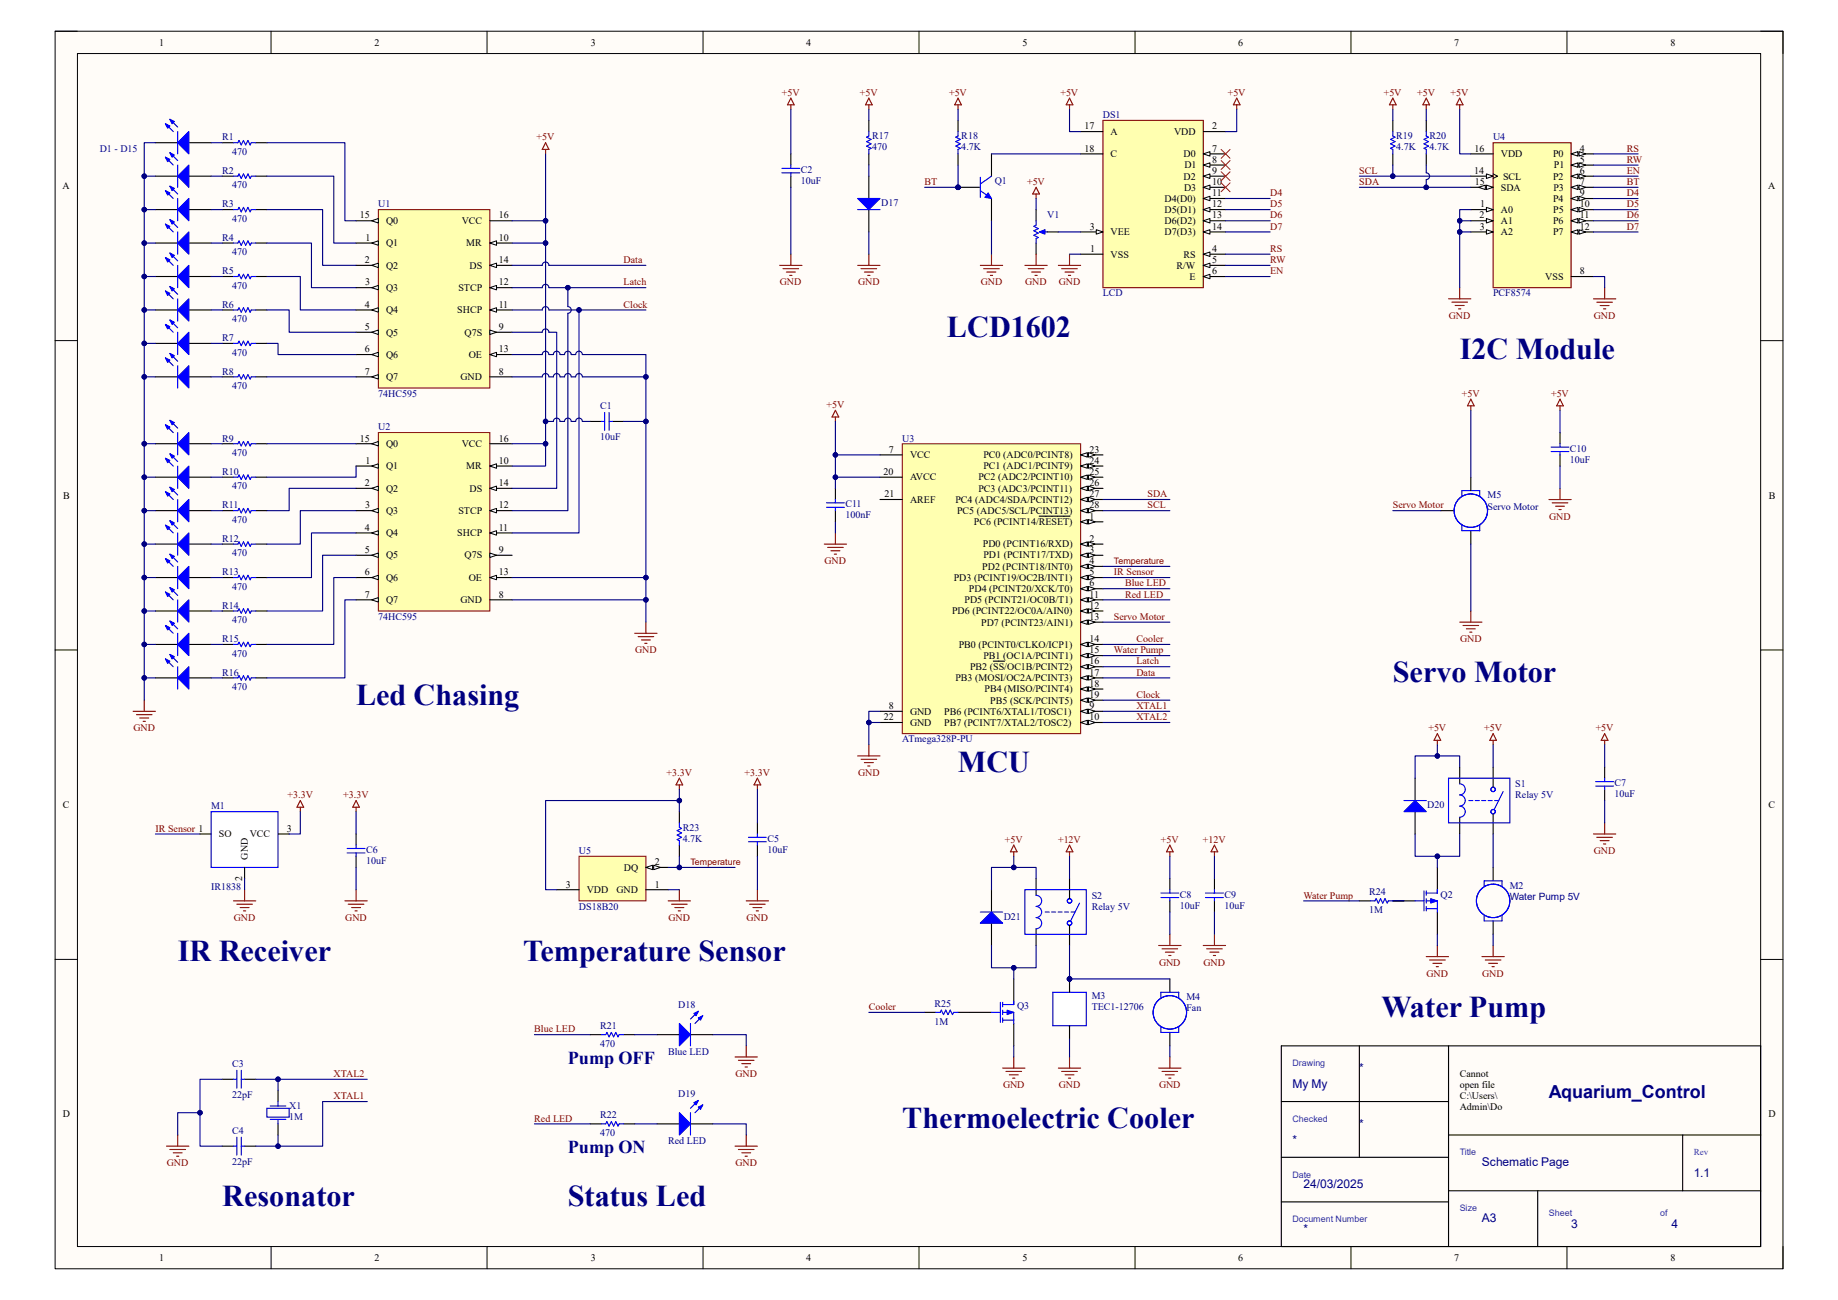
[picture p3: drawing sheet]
<svg xmlns="http://www.w3.org/2000/svg" width="420mm" height="297mm" viewBox="0 0 420 297" stroke-linecap="round" stroke-linejoin="round" font-family="sans-serif">
<defs><g id="words">
<g font-size="6.9" fill="#000080">
<text x="216.4" y="77">LCD1602</text>
<text x="333.5" y="82">I2C Module</text>
<text x="318.3" y="155.9">Servo Motor</text>
<text x="81.4" y="161">Led Chasing</text>
<text x="218.9" y="176.3">MCU</text>
<text x="40.6" y="219.6">IR Receiver</text>
<text x="119.5" y="219.6">Temperature Sensor</text>
<text x="315.7" y="232.3">Water Pump</text>
<text x="206.2" y="257.8">Thermoelectric Cooler</text>
<text x="50.8" y="275.6">Resonator</text>
<text x="129.8" y="275.6">Status Led</text>
</g>
<g font-size="4.1" fill="#000080">
<text x="129.8" y="243.1">Pump OFF</text>
<text x="353.9" y="250.8">Aquarium_Control</text>
<text x="129.8" y="263.5">Pump ON</text>
</g>
<g font-size="2.8" fill="#000080">
<text x="310.6" y="244.9">*</text>
<text x="295.3" y="248.5">My My</text>
<text x="310.6" y="257.7">*</text>
<text x="295.3" y="261.3">*</text>
<text x="338.6" y="266.4">Schematic Page</text>
<text x="387" y="268.9">1.1</text>
<text x="297.9" y="271.4">24/03/2025</text>
<text x="297.9" y="281.6">*</text>
<text x="338.6" y="279.1">A3</text>
<text x="359" y="280.6">3</text>
<text x="381.9" y="280.6">4</text>
</g>
<g font-size="2.3">
<text x="36.4" y="10.5">1</text>
<text x="85.6" y="10.5">2</text>
<text x="135" y="10.5">3</text>
<text x="184.2" y="10.5">4</text>
<text x="233.7" y="10.5">5</text>
<text x="283" y="10.5">6</text>
<text x="332.3" y="10.5">7</text>
<text x="381.7" y="10.5">8</text>
<text x="247.8" y="29.5">17</text>
<text x="277" y="29.5">2</text>
<text x="247.8" y="34.6">18</text>
<text x="253.8" y="30.8">A</text>
<text x="253.8" y="35.9">C</text>
<text x="268.3" y="30.8">VDD</text>
<text x="270.4" y="35.9">D0</text>
<text x="277" y="34.6">7</text>
<text x="336.9" y="34.6">16</text>
<text x="342.9" y="35.9">VDD</text>
<text x="354.9" y="35.9">P0</text>
<text x="361" y="34.6">4</text>
<text x="270.4" y="41">D2</text>
<text x="270.6" y="38.5">D1</text>
<text x="277" y="37.2">8</text>
<text x="277" y="39.8">9</text>
<text x="336.9" y="39.8">14</text>
<text x="343.5" y="41">SCL</text>
<text x="354.9" y="41">P2</text>
<text x="355" y="38.5">P1</text>
<text x="361" y="37.2">5</text>
<text x="361" y="39.8">6</text>
<text x="14.3" y="43.2">A</text>
<text x="266.1" y="46.1">D4(D0)</text>
<text x="270.6" y="43.6">D3</text>
<text x="277" y="42.3">10</text>
<text x="277" y="44.8">11</text>
<text x="277" y="47.4">12</text>
<text x="337" y="42.3">15</text>
<text x="338.2" y="47.4">1</text>
<text x="342.9" y="43.6">SDA</text>
<text x="354.9" y="46.1">P4</text>
<text x="355" y="43.6">P3</text>
<text x="361" y="42.3">7</text>
<text x="361" y="44.8">9</text>
<text x="361" y="47.4">10</text>
<text x="404" y="43.2">A</text>
<text x="82.3" y="49.9">15</text>
<text x="88.2" y="51.2">Q0</text>
<text x="105.5" y="51.2">VCC</text>
<text x="114" y="49.9">16</text>
<text x="249" y="52.5">3</text>
<text x="253.8" y="53.8">VEE</text>
<text x="266.1" y="48.6">D5(D1)</text>
<text x="266.1" y="51.2">D6(D2)</text>
<text x="266.1" y="53.8">D7(D3)</text>
<text x="277" y="49.9">13</text>
<text x="277" y="52.5">14</text>
<text x="338.1" y="49.9">2</text>
<text x="338.2" y="52.5">3</text>
<text x="342.9" y="48.6">A0</text>
<text x="342.9" y="51.2">A1</text>
<text x="342.9" y="53.8">A2</text>
<text x="354.9" y="51.2">P6</text>
<text x="354.9" y="53.8">P7</text>
<text x="354.9" y="48.6">P5</text>
<text x="361" y="49.9">11</text>
<text x="361" y="52.5">12</text>
<text x="83.5" y="55">1</text>
<text x="88.2" y="56.3">Q1</text>
<text x="106.6" y="56.3">MR</text>
<text x="114" y="55">10</text>
<text x="249.1" y="57.6">1</text>
<text x="253.8" y="58.8">VSS</text>
<text x="270.5" y="58.8">RS</text>
<text x="277" y="57.6">4</text>
<text x="83.4" y="60.1">2</text>
<text x="83.4" y="65.2">3</text>
<text x="88.2" y="61.4">Q2</text>
<text x="107.3" y="61.4">DS</text>
<text x="114" y="60.1">14</text>
<text x="114" y="65.2">12</text>
<text x="268.8" y="61.4">R/W</text>
<text x="271.8" y="63.9">E</text>
<text x="277" y="62.7">6</text>
<text x="277" y="60.1">5</text>
<text x="353.1" y="63.9">VSS</text>
<text x="361" y="62.7">8</text>
<text x="83.4" y="70.3">4</text>
<text x="88.2" y="66.5">Q3</text>
<text x="88.2" y="71.6">Q4</text>
<text x="104.5" y="71.6">SHCP</text>
<text x="104.7" y="66.5">STCP</text>
<text x="114" y="70.3">11</text>
<text x="83.4" y="75.4">5</text>
<text x="88.2" y="76.7">Q5</text>
<text x="106.2" y="76.7">Q7S</text>
<text x="114" y="75.4">9</text>
<text x="83.4" y="80.5">6</text>
<text x="88.2" y="81.7">Q6</text>
<text x="107.1" y="81.7">OE</text>
<text x="114" y="80.5">13</text>
<text x="83.4" y="85.6">7</text>
<text x="88.2" y="86.9">Q7</text>
<text x="105.2" y="86.9">GND</text>
<text x="114" y="85.6">8</text>
<text x="82.3" y="100.9">15</text>
<text x="114" y="100.9">16</text>
<text x="83.5" y="106">1</text>
<text x="88.2" y="102.2">Q0</text>
<text x="88.2" y="107.2">Q1</text>
<text x="105.5" y="102.2">VCC</text>
<text x="106.6" y="107.2">MR</text>
<text x="114" y="106">10</text>
<text x="203.1" y="103.4">7</text>
<text x="207.9" y="104.7">VCC</text>
<text x="224.7" y="104.7">PC0 (ADC0/PCINT8)</text>
<text x="224.7" y="107.2">PC1 (ADC1/PCINT9)</text>
<text x="249" y="103.4">23</text>
<text x="249" y="106">24</text>
<text x="14.4" y="113.9">B</text>
<text x="83.4" y="111">2</text>
<text x="88.2" y="112.3">Q2</text>
<text x="107.3" y="112.3">DS</text>
<text x="114" y="111">14</text>
<text x="201.9" y="108.5">20</text>
<text x="202.1" y="113.6">21</text>
<text x="207.9" y="109.8">AVCC</text>
<text x="223.6" y="109.8">PC2 (ADC2/PCINT10)</text>
<text x="223.6" y="112.3">PC3 (ADC3/PCINT11)</text>
<text x="249" y="108.5">25</text>
<text x="249" y="111">26</text>
<text x="249" y="113.6">27</text>
<text x="404.2" y="113.9">B</text>
<text x="83.4" y="116.2">3</text>
<text x="88.2" y="117.4">Q3</text>
<text x="104.7" y="117.4">STCP</text>
<text x="114" y="116.2">12</text>
<text x="207.9" y="114.9">AREF</text>
<text x="218.3" y="114.9">PC4 (ADC4/SDA/PCINT12)</text>
<text x="218.7" y="117.4">PC5 (ADC5/SCL/PCINT13)</text>
<text x="222.5" y="120">PC6 (PCINT14/RESET)</text>
<text x="249" y="118.7">1</text>
<text x="249" y="116.2">28</text>
<text x="83.4" y="121.2">4</text>
<text x="88.2" y="122.5">Q4</text>
<text x="104.5" y="122.5">SHCP</text>
<text x="114" y="121.2">11</text>
<text x="224.6" y="125.1">PD0 (PCINT16/RXD)</text>
<text x="249" y="123.8">2</text>
<text x="83.4" y="131.4">6</text>
<text x="83.4" y="126.3">5</text>
<text x="88.2" y="127.6">Q5</text>
<text x="106.2" y="127.6">Q7S</text>
<text x="114" y="126.3">9</text>
<text x="114" y="131.4">13</text>
<text x="224.5" y="130.2">PD2 (PCINT18/INT0)</text>
<text x="224.7" y="127.6">PD1 (PCINT17/TXD)</text>
<text x="249" y="126.3">3</text>
<text x="249" y="128.9">4</text>
<text x="249" y="131.4">5</text>
<text x="83.4" y="136.5">7</text>
<text x="88.2" y="132.7">Q6</text>
<text x="88.2" y="137.8">Q7</text>
<text x="105.2" y="137.8">GND</text>
<text x="107.1" y="132.7">OE</text>
<text x="114" y="136.5">8</text>
<text x="217.9" y="132.7">PD3 (PCINT19/OC2B/INT1)</text>
<text x="220.4" y="137.8">PD5 (PCINT21/OC0B/T1)</text>
<text x="221.4" y="135.3">PD4 (PCINT20/XCK/T0)</text>
<text x="249" y="134">6</text>
<text x="249" y="136.5">11</text>
<text x="217.6" y="140.3">PD6 (PCINT22/OC0A/AIN0)</text>
<text x="224.2" y="142.9">PD7 (PCINT23/AIN1)</text>
<text x="249" y="139.1">12</text>
<text x="249" y="141.6">13</text>
<text x="219.1" y="148">PB0 (PCINT0/CLKO/ICP1)</text>
<text x="249" y="146.7">14</text>
<text x="249" y="149.3">15</text>
<text x="218.3" y="155.6">PB3 (MOSI/OC2A/PCINT3)</text>
<text x="221.7" y="153.1">PB2 (SS/OC1B/PCINT2)</text>
<text x="224.7" y="150.5">PB1 (OC1A/PCINT1)</text>
<text x="249" y="151.8">16</text>
<text x="249" y="154.3">17</text>
<text x="225" y="158.2">PB4 (MISO/PCINT4)</text>
<text x="226.3" y="160.7">PB5 (SCK/PCINT5)</text>
<text x="249" y="156.9">18</text>
<text x="249" y="159.5">19</text>
<text x="201.9" y="164.5">22</text>
<text x="203.1" y="162">8</text>
<text x="207.9" y="163.3">GND</text>
<text x="207.9" y="165.8">GND</text>
<text x="215.8" y="163.3">PB6 (PCINT6/XTAL1/TOSC1)</text>
<text x="215.8" y="165.8">PB7 (PCINT7/XTAL2/TOSC2)</text>
<text x="249" y="162">9</text>
<text x="249" y="164.5">10</text>
<text x="14.4" y="184.6">C</text>
<text x="404.1" y="184.6">C</text>
<text x="50" y="191.3">SO</text>
<text x="57.1" y="191.3">VCC</text>
<text x="65.6" y="190">3</text>
<text x="56.6" y="196.4" transform="rotate(-90 56.6 196.4)">GND</text>
<text x="149.6" y="197.7">2</text>
<text x="55.4" y="201.3" transform="rotate(-90 55.4 201.3)">2</text>
<text x="129.3" y="202.8">3</text>
<text x="142.6" y="198.9">DQ</text>
<text x="149.6" y="202.8">1</text>
<text x="134.1" y="204">VDD</text>
<text x="140.9" y="204">GND</text>
<text x="333.5" y="246">Cannot</text>
<text x="333.5" y="248.5">open file</text>
<text x="333.5" y="251">C:\Users\</text>
<text x="14.4" y="255.3">D</text>
<text x="333.5" y="253.6">Admin\Do</text>
<text x="404.1" y="255.3">D</text>
<text x="36.4" y="288.1">1</text>
<text x="85.6" y="288.1">2</text>
<text x="135" y="288.1">3</text>
<text x="184.2" y="288.1">4</text>
<text x="233.7" y="288.1">5</text>
<text x="283" y="288.1">6</text>
<text x="332.3" y="288.1">7</text>
<text x="381.7" y="288.1">8</text>
</g>
<g font-size="2.3" fill="#800000">
<text x="178.6" y="21.9">+5V</text>
<text x="196.5" y="21.9">+5V</text>
<text x="216.9" y="21.9">+5V</text>
<text x="242.3" y="21.9">+5V</text>
<text x="280.5" y="21.9">+5V</text>
<text x="316.2" y="21.9">+5V</text>
<text x="323.8" y="21.9">+5V</text>
<text x="331.5" y="21.9">+5V</text>
<text x="122.6" y="32.1">+5V</text>
<text x="371.7" y="34.6">RS</text>
<text x="310.6" y="39.8">SCL</text>
<text x="371.7" y="37.2">RW</text>
<text x="371.7" y="39.8">EN</text>
<text x="211.2" y="42.3">BT</text>
<text x="234.7" y="42.3">+5V</text>
<text x="290.2" y="44.8">D4</text>
<text x="290.2" y="47.4">D5</text>
<text x="310.6" y="42.3">SDA</text>
<text x="371.7" y="42.3">BT</text>
<text x="371.7" y="44.8">D4</text>
<text x="371.7" y="47.4">D5</text>
<text x="290.2" y="49.9">D6</text>
<text x="290.2" y="52.5">D7</text>
<text x="371.7" y="49.9">D6</text>
<text x="371.7" y="52.5">D7</text>
<text x="290.2" y="57.6">RS</text>
<text x="142.5" y="60.1">Data</text>
<text x="142.5" y="65.2">Latch</text>
<text x="178.2" y="65.2">GND</text>
<text x="196.1" y="65.2">GND</text>
<text x="224.1" y="65.2">GND</text>
<text x="234.3" y="65.2">GND</text>
<text x="241.9" y="65.2">GND</text>
<text x="290.2" y="60.1">RW</text>
<text x="290.2" y="62.7">EN</text>
<text x="142.5" y="70.3">Clock</text>
<text x="331.1" y="72.9">GND</text>
<text x="364.2" y="72.9">GND</text>
<text x="188.8" y="93.2">+5V</text>
<text x="334.1" y="90.7">+5V</text>
<text x="354.4" y="90.7">+5V</text>
<text x="262.2" y="113.6">SDA</text>
<text x="262.2" y="116.2">SCL</text>
<text x="318.3" y="116.2">Servo Motor</text>
<text x="354" y="118.7">GND</text>
<text x="188.4" y="128.9">GND</text>
<text x="254.6" y="131.4">IR Sensor</text>
<text x="257.1" y="134">Blue LED</text>
<text x="257.1" y="136.5">Red LED</text>
<text x="254.6" y="141.6">Servo Motor</text>
<text x="145.1" y="149.3">GND</text>
<text x="254.6" y="149.3">Water Pump</text>
<text x="259.7" y="146.7">Cooler</text>
<text x="333.6" y="146.7">GND</text>
<text x="259.7" y="154.3">Data</text>
<text x="259.7" y="151.8">Latch</text>
<text x="259.7" y="159.5">Clock</text>
<text x="30.5" y="167.1">GND</text>
<text x="259.7" y="164.5">XTAL2</text>
<text x="259.7" y="162">XTAL1</text>
<text x="326.4" y="167.1">+5V</text>
<text x="339.1" y="167.1">+5V</text>
<text x="364.6" y="167.1">+5V</text>
<text x="152.3" y="177.3">+3.3V</text>
<text x="170.1" y="177.3">+3.3V</text>
<text x="196.1" y="177.3">GND</text>
<text x="65.7" y="182.4">+3.3V</text>
<text x="78.4" y="182.4">+3.3V</text>
<text x="35.5" y="190">IR Sensor 1</text>
<text x="229.6" y="192.6">+5V</text>
<text x="241.8" y="192.6">+12V</text>
<text x="265.3" y="192.6">+5V</text>
<text x="274.9" y="192.6">+12V</text>
<text x="364.2" y="195.1">GND</text>
<text x="297.9" y="205.3">Water Pump</text>
<text x="53.4" y="210.4">GND</text>
<text x="78.9" y="210.4">GND</text>
<text x="152.8" y="210.4">GND</text>
<text x="170.6" y="210.4">GND</text>
<text x="264.8" y="220.6">GND</text>
<text x="275" y="220.6">GND</text>
<text x="326" y="223.1">GND</text>
<text x="338.7" y="223.1">GND</text>
<text x="198.5" y="230.8">Cooler</text>
<text x="122.1" y="235.9">Blue LED</text>
<text x="76.2" y="246">XTAL2</text>
<text x="76.2" y="251.2">XTAL1</text>
<text x="168.1" y="246">GND</text>
<text x="229.2" y="248.6">GND</text>
<text x="241.9" y="248.6">GND</text>
<text x="264.8" y="248.6">GND</text>
<text x="122.1" y="256.2">Red LED</text>
<text x="38.1" y="266.4">GND</text>
<text x="168.1" y="266.4">GND</text>
</g>
<g font-size="2.3" fill="#000080">
<text x="252" y="27">DS1</text>
<text x="22.8" y="34.6">D1 - D15</text>
<text x="50.8" y="32.1">R1</text>
<text x="53.1" y="35.4">470</text>
<text x="199.3" y="34.4">470</text>
<text x="199.3" y="31.8">R17</text>
<text x="219.7" y="34.4">4.7K</text>
<text x="219.7" y="31.8">R18</text>
<text x="319" y="34.4">4.7K</text>
<text x="319" y="31.8">R19</text>
<text x="326.6" y="34.4">4.7K</text>
<text x="326.6" y="31.8">R20</text>
<text x="341.2" y="32.1">U4</text>
<text x="50.8" y="39.8">R2</text>
<text x="183" y="39.5">C2</text>
<text x="50.8" y="47.4">R3</text>
<text x="53.1" y="43.1">470</text>
<text x="86.4" y="47.4">U1</text>
<text x="183" y="42">10uF</text>
<text x="201.3" y="47.1">D17</text>
<text x="227.3" y="42">Q1</text>
<text x="53.1" y="50.7">470</text>
<text x="239.3" y="49.9">V1</text>
<text x="50.8" y="55">R4</text>
<text x="53.1" y="58.3">470</text>
<text x="50.8" y="62.7">R5</text>
<text x="53.1" y="66">470</text>
<text x="50.8" y="70.3">R6</text>
<text x="252" y="67.7">LCD</text>
<text x="341.2" y="67.7">PCF8574</text>
<text x="50.8" y="77.9">R7</text>
<text x="53.1" y="73.6">470</text>
<text x="53.1" y="81.2">470</text>
<text x="50.8" y="85.6">R8</text>
<text x="53.1" y="88.9">470</text>
<text x="86.4" y="90.7">74HC595</text>
<text x="137.1" y="93.5">C1</text>
<text x="50.8" y="100.9">R9</text>
<text x="86.4" y="98.3">U2</text>
<text x="137.1" y="100.6">10uF</text>
<text x="206.2" y="100.9">U3</text>
<text x="53.1" y="104.2">470</text>
<text x="358.7" y="105.7">10uF</text>
<text x="358.7" y="103.2">C10</text>
<text x="50.8" y="108.5">R10</text>
<text x="53.1" y="111.8">470</text>
<text x="339.9" y="113.9">M5</text>
<text x="50.8" y="116.2">R11</text>
<text x="53.1" y="119.5">470</text>
<text x="193.2" y="118.4">100nF</text>
<text x="193.2" y="115.9">C11</text>
<text x="339.9" y="116.4">Servo Motor</text>
<text x="50.8" y="123.8">R12</text>
<text x="50.8" y="131.4">R13</text>
<text x="53.1" y="127.1">470</text>
<text x="53.1" y="134.7">470</text>
<text x="50.8" y="139.1">R14</text>
<text x="53.1" y="142.4">470</text>
<text x="86.4" y="141.6">74HC595</text>
<text x="50.8" y="146.7">R15</text>
<text x="50.8" y="154.3">R16</text>
<text x="53.1" y="150">470</text>
<text x="53.1" y="157.7">470</text>
<text x="206.2" y="169.6">ATmega328P-PU</text>
<text x="346.2" y="179.8">S1</text>
<text x="368.9" y="179.6">C7</text>
<text x="48.2" y="184.9">M1</text>
<text x="326.1" y="184.7">D20</text>
<text x="346.2" y="182.4">Relay 5V</text>
<text x="368.9" y="182.1">10uF</text>
<text x="156" y="189.8">R23</text>
<text x="83.7" y="197.4">10uF</text>
<text x="83.7" y="194.9">C6</text>
<text x="132.3" y="195.1">U5</text>
<text x="156" y="192.3">4.7K</text>
<text x="175.3" y="194.9">10uF</text>
<text x="175.3" y="192.3">C5</text>
<text x="48.2" y="203.3">IR1838</text>
<text x="345" y="203">M2</text>
<text x="132.3" y="207.9">DS18B20</text>
<text x="249.5" y="205.3">S2</text>
<text x="249.5" y="207.9">Relay 5V</text>
<text x="269.6" y="207.6">10uF</text>
<text x="269.6" y="205.1">C8</text>
<text x="279.8" y="207.6">10uF</text>
<text x="279.8" y="205.1">C9</text>
<text x="312.9" y="208.6">1M</text>
<text x="312.9" y="204.6">R24</text>
<text x="329.2" y="205.1">Q2</text>
<text x="345" y="205.6">Water Pump 5V</text>
<text x="229.4" y="210.1">D21</text>
<text x="155" y="230.3">D18</text>
<text x="213.6" y="230">R25</text>
<text x="232.4" y="230.5">Q3</text>
<text x="249.5" y="228.2">M3</text>
<text x="249.5" y="230.8">TEC1-12706</text>
<text x="271.1" y="228.5">M4</text>
<text x="271.1" y="231">Fan</text>
<text x="137.1" y="239.2">470</text>
<text x="137.1" y="235.1">R21</text>
<text x="213.6" y="234.1">1M</text>
<text x="53.1" y="243.8">C3</text>
<text x="152.7" y="241">Blue LED</text>
<text x="53.1" y="250.9">22pF</text>
<text x="155" y="250.7">D19</text>
<text x="66.1" y="256">1M</text>
<text x="66.1" y="253.4">X1</text>
<text x="137.1" y="255.5">R22</text>
<text x="53.1" y="259">C4</text>
<text x="137.1" y="259.5">470</text>
<text x="152.7" y="261.3">Red LED</text>
<text x="53.1" y="266.2">22pF</text>
</g>
<text font-size="2.1" fill="#0b5394" x="387" y="263.9">Rev</text>
<g font-size="2" fill="#800000">
<text x="254.6" y="128.9">Temperature</text>
<text x="157.8" y="197.7">Temperature</text>
</g>
<g font-size="2" fill="#0b5394">
<text x="295.3" y="243.6">Drawing</text>
<text x="295.3" y="256.3">Checked</text>
<text x="333.5" y="263.9">Title</text>
<text x="295.3" y="269">Date</text>
<text x="295.3" y="279.2">Document Number</text>
<text x="333.5" y="276.7">Size</text>
<text x="353.9" y="277.8">Sheet</text>
<text x="379.4" y="277.8">of</text>
</g>
</g></defs>
<path d="M12.6 7.1h394.8v282.8h-394.8z" fill-rule="evenodd" fill="#fffcf8"/>
<path d="M12.6 7.1h394.8v282.8h-394.8z" fill="none" stroke="#000" stroke-width=".23"/>
<path d="M17.7 12.2h384.6v272.6h-384.6z" fill-rule="evenodd" fill="#fffcf8"/>
<g fill="none" stroke="#000" stroke-width=".23">
<path d="M12.6 7.1h5.1M17.7 12.2h384.6v272.6h-384.6zM61.9 7.1v5.1M111.3 7.1v5.1M160.6 7.1v5.1M210 7.1v5.1M259.4 7.1v5.1M308.7 7.1v5.1M358.1 7.1v5.1M402.3 7.1h5.1v5.1M12.6 77.8h5.1M402.3 77.8h5.1"/>
<path d="M12.6 148.5h5.1M402.3 148.5h5.1M12.6 219.2h5.1M402.3 219.2h5.1M61.9 284.8v5.1M111.3 284.8v5.1M160.6 284.8v5.1M210 284.8v5.1M259.4 284.8v5.1M308.7 284.8v5.1M358.1 284.8v5.1M407.4 284.8v5.1"/>
</g>
<path d="M206.2 101.4h40.7v66.2h-40.7z" fill-rule="evenodd" fill="#ffffb0"/>
<path d="M206.2 101.4h40.7v66.2h-40.7z" fill="none" stroke="#800000" stroke-width=".23"/>
<path d="M246.9 119.2h5.1" fill="none" stroke="#000" stroke-width=".25"/>
<path d="M246.9 119.2l1.6-.5v1z" fill="#f8fcff"/>
<path d="M246.9 119.2l1.6-.5v1z" fill="none" stroke="#000" stroke-width=".23"/>
<path d="M248.7 118.7l1.5 .5-1.5 .5z" fill="#f8fcff"/>
<path d="M248.7 118.7l1.5 .5-1.5 .5z" fill="none" stroke="#000" stroke-width=".23"/>
<path d="M237.4 117.9h7.1M246.9 124.3h5.1" fill="none" stroke="#000" stroke-width=".25"/>
<path d="M246.9 124.3l1.6-.5v1z" fill="#f8fcff"/>
<path d="M246.9 124.3l1.6-.5v1z" fill="none" stroke="#000" stroke-width=".23"/>
<path d="M248.7 123.8l1.5 .5-1.5 .5z" fill="#f8fcff"/>
<path d="M248.7 123.8l1.5 .5-1.5 .5z" fill="none" stroke="#000" stroke-width=".23"/>
<path d="M246.9 126.9h5.1" fill="none" stroke="#000" stroke-width=".25"/>
<path d="M246.9 126.9l1.6-.5v1z" fill="#f8fcff"/>
<path d="M246.9 126.9l1.6-.5v1z" fill="none" stroke="#000" stroke-width=".23"/>
<path d="M248.7 126.4l1.5 .5-1.5 .5z" fill="#f8fcff"/>
<path d="M248.7 126.4l1.5 .5-1.5 .5z" fill="none" stroke="#000" stroke-width=".23"/>
<path d="M246.9 129.4h5.1" fill="none" stroke="#000" stroke-width=".25"/>
<path d="M246.9 129.4l1.6-.5v1z" fill="#f8fcff"/>
<path d="M246.9 129.4l1.6-.5v1z" fill="none" stroke="#000" stroke-width=".23"/>
<path d="M248.7 128.9l1.5 .5-1.5 .5z" fill="#f8fcff"/>
<path d="M248.7 128.9l1.5 .5-1.5 .5z" fill="none" stroke="#000" stroke-width=".23"/>
<path d="M246.9 132h5.1" fill="none" stroke="#000" stroke-width=".25"/>
<path d="M246.9 132l1.6-.6v1.1z" fill="#f8fcff"/>
<path d="M246.9 132l1.6-.6v1.1z" fill="none" stroke="#000" stroke-width=".23"/>
<path d="M248.7 131.4l1.5 .6-1.5 .5z" fill="#f8fcff"/>
<path d="M248.7 131.4l1.5 .6-1.5 .5z" fill="none" stroke="#000" stroke-width=".23"/>
<path d="M246.9 134.5h5.1" fill="none" stroke="#000" stroke-width=".25"/>
<path d="M246.9 134.5l1.6-.5v1z" fill="#f8fcff"/>
<path d="M246.9 134.5l1.6-.5v1z" fill="none" stroke="#000" stroke-width=".23"/>
<path d="M248.7 134l1.5 .5-1.5 .5z" fill="#f8fcff"/>
<path d="M248.7 134l1.5 .5-1.5 .5z" fill="none" stroke="#000" stroke-width=".23"/>
<path d="M201.1 103.9h5.1M201.1 162.5h5.1M246.9 162.5h5.1" fill="none" stroke="#000" stroke-width=".25"/>
<path d="M246.9 162.5l1.6-.5v1z" fill="#f8fcff"/>
<path d="M246.9 162.5l1.6-.5v1z" fill="none" stroke="#000" stroke-width=".23"/>
<path d="M248.7 162l1.5 .5-1.5 .5z" fill="#f8fcff"/>
<path d="M248.7 162l1.5 .5-1.5 .5z" fill="none" stroke="#000" stroke-width=".23"/>
<path d="M246.9 165.1h5.1" fill="none" stroke="#000" stroke-width=".25"/>
<path d="M246.9 165.1l1.6-.5v1z" fill="#f8fcff"/>
<path d="M246.9 165.1l1.6-.5v1z" fill="none" stroke="#000" stroke-width=".23"/>
<path d="M248.7 164.6l1.5 .5-1.5 .5z" fill="#f8fcff"/>
<path d="M248.7 164.6l1.5 .5-1.5 .5z" fill="none" stroke="#000" stroke-width=".23"/>
<path d="M246.9 137h5.1" fill="none" stroke="#000" stroke-width=".25"/>
<path d="M246.9 137l1.6-.5v1.1z" fill="#f8fcff"/>
<path d="M246.9 137l1.6-.5v1.1z" fill="none" stroke="#000" stroke-width=".23"/>
<path d="M248.7 136.5l1.5 .5-1.5 .6z" fill="#f8fcff"/>
<path d="M248.7 136.5l1.5 .5-1.5 .6z" fill="none" stroke="#000" stroke-width=".23"/>
<path d="M246.9 139.6h5.1" fill="none" stroke="#000" stroke-width=".25"/>
<path d="M246.9 139.6l1.6-.5v1z" fill="#f8fcff"/>
<path d="M246.9 139.6l1.6-.5v1z" fill="none" stroke="#000" stroke-width=".23"/>
<path d="M248.7 139.1l1.5 .5-1.5 .5z" fill="#f8fcff"/>
<path d="M248.7 139.1l1.5 .5-1.5 .5z" fill="none" stroke="#000" stroke-width=".23"/>
<path d="M246.9 142.1h5.1" fill="none" stroke="#000" stroke-width=".25"/>
<path d="M246.9 142.1l1.6-.5v1.1z" fill="#f8fcff"/>
<path d="M246.9 142.1l1.6-.5v1.1z" fill="none" stroke="#000" stroke-width=".23"/>
<path d="M248.7 141.6l1.5 .5-1.5 .6z" fill="#f8fcff"/>
<path d="M248.7 141.6l1.5 .5-1.5 .6z" fill="none" stroke="#000" stroke-width=".23"/>
<path d="M246.9 147.2h5.1" fill="none" stroke="#000" stroke-width=".25"/>
<path d="M246.9 147.2l1.6-.5v1z" fill="#f8fcff"/>
<path d="M246.9 147.2l1.6-.5v1z" fill="none" stroke="#000" stroke-width=".23"/>
<path d="M248.7 146.7l1.5 .5-1.5 .5z" fill="#f8fcff"/>
<path d="M248.7 146.7l1.5 .5-1.5 .5z" fill="none" stroke="#000" stroke-width=".23"/>
<path d="M246.9 149.8h5.1" fill="none" stroke="#000" stroke-width=".25"/>
<path d="M246.9 149.8l1.6-.5v1z" fill="#f8fcff"/>
<path d="M246.9 149.8l1.6-.5v1z" fill="none" stroke="#000" stroke-width=".23"/>
<path d="M248.7 149.3l1.5 .5-1.5 .5z" fill="#f8fcff"/>
<path d="M248.7 149.3l1.5 .5-1.5 .5z" fill="none" stroke="#000" stroke-width=".23"/>
<path d="M246.9 152.3h5.1" fill="none" stroke="#000" stroke-width=".25"/>
<path d="M246.9 152.3l1.6-.5v1z" fill="#f8fcff"/>
<path d="M246.9 152.3l1.6-.5v1z" fill="none" stroke="#000" stroke-width=".23"/>
<path d="M248.7 151.8l1.5 .5-1.5 .5z" fill="#f8fcff"/>
<path d="M248.7 151.8l1.5 .5-1.5 .5z" fill="none" stroke="#000" stroke-width=".23"/>
<path d="M227 151.1h2.5M246.9 154.9h5.1" fill="none" stroke="#000" stroke-width=".25"/>
<path d="M246.9 154.9l1.6-.5v1z" fill="#f8fcff"/>
<path d="M246.9 154.9l1.6-.5v1z" fill="none" stroke="#000" stroke-width=".23"/>
<path d="M248.7 154.4l1.5 .5-1.5 .5z" fill="#f8fcff"/>
<path d="M248.7 154.4l1.5 .5-1.5 .5z" fill="none" stroke="#000" stroke-width=".23"/>
<path d="M246.9 157.4h5.1" fill="none" stroke="#000" stroke-width=".25"/>
<path d="M246.9 157.4l1.6-.5v1z" fill="#f8fcff"/>
<path d="M246.9 157.4l1.6-.5v1z" fill="none" stroke="#000" stroke-width=".23"/>
<path d="M248.7 156.9l1.5 .5-1.5 .5z" fill="#f8fcff"/>
<path d="M248.7 156.9l1.5 .5-1.5 .5z" fill="none" stroke="#000" stroke-width=".23"/>
<path d="M246.9 160h5.1" fill="none" stroke="#000" stroke-width=".25"/>
<path d="M246.9 160l1.6-.5v1z" fill="#f8fcff"/>
<path d="M246.9 160l1.6-.5v1z" fill="none" stroke="#000" stroke-width=".23"/>
<path d="M248.7 159.5l1.5 .5-1.5 .5z" fill="#f8fcff"/>
<path d="M248.7 159.5l1.5 .5-1.5 .5z" fill="none" stroke="#000" stroke-width=".23"/>
<path d="M201.1 109h5.1M201.1 114.1h5.1M246.9 103.9h5.1M201.1 165.1h5.1" fill="none" stroke="#000" stroke-width=".25"/>
<path d="M246.9 103.9l1.6-.5v1z" fill="#f8fcff"/>
<path d="M246.9 103.9l1.6-.5v1z" fill="none" stroke="#000" stroke-width=".23"/>
<path d="M248.7 103.4l1.5 .5-1.5 .5z" fill="#f8fcff"/>
<path d="M248.7 103.4l1.5 .5-1.5 .5z" fill="none" stroke="#000" stroke-width=".23"/>
<path d="M246.9 106.5h5.1" fill="none" stroke="#000" stroke-width=".25"/>
<path d="M246.9 106.5l1.6-.5v1z" fill="#f8fcff"/>
<path d="M246.9 106.5l1.6-.5v1z" fill="none" stroke="#000" stroke-width=".23"/>
<path d="M248.7 106l1.5 .5-1.5 .5z" fill="#f8fcff"/>
<path d="M248.7 106l1.5 .5-1.5 .5z" fill="none" stroke="#000" stroke-width=".23"/>
<path d="M246.9 109h5.1" fill="none" stroke="#000" stroke-width=".25"/>
<path d="M246.9 109l1.6-.5v1z" fill="#f8fcff"/>
<path d="M246.9 109l1.6-.5v1z" fill="none" stroke="#000" stroke-width=".23"/>
<path d="M248.7 108.5l1.5 .5-1.5 .5z" fill="#f8fcff"/>
<path d="M248.7 108.5l1.5 .5-1.5 .5z" fill="none" stroke="#000" stroke-width=".23"/>
<path d="M246.9 111.6h5.1" fill="none" stroke="#000" stroke-width=".25"/>
<path d="M246.9 111.6l1.6-.5v1z" fill="#f8fcff"/>
<path d="M246.9 111.6l1.6-.5v1z" fill="none" stroke="#000" stroke-width=".23"/>
<path d="M248.7 111.1l1.5 .5-1.5 .5z" fill="#f8fcff"/>
<path d="M248.7 111.1l1.5 .5-1.5 .5z" fill="none" stroke="#000" stroke-width=".23"/>
<path d="M246.9 114.1h5.1" fill="none" stroke="#000" stroke-width=".25"/>
<path d="M246.9 114.1l1.6-.5v1z" fill="#f8fcff"/>
<path d="M246.9 114.1l1.6-.5v1z" fill="none" stroke="#000" stroke-width=".23"/>
<path d="M248.7 113.6l1.5 .5-1.5 .5z" fill="#f8fcff"/>
<path d="M248.7 113.6l1.5 .5-1.5 .5z" fill="none" stroke="#000" stroke-width=".23"/>
<path d="M246.9 116.7h5.1" fill="none" stroke="#000" stroke-width=".25"/>
<path d="M246.9 116.7l1.6-.5v1z" fill="#f8fcff"/>
<path d="M246.9 116.7l1.6-.5v1z" fill="none" stroke="#000" stroke-width=".23"/>
<path d="M248.7 116.2l1.5 .5-1.5 .5z" fill="#f8fcff"/>
<path d="M248.7 116.2l1.5 .5-1.5 .5z" fill="none" stroke="#000" stroke-width=".23"/>
<path d="M252 27.5h23v38.2h-23z" fill-rule="evenodd" fill="#ffffb0"/>
<path d="M252 27.5h23v38.2h-23z" fill="none" stroke="#800000" stroke-width=".25"/>
<path d="M246.9 30.1h5.1M246.9 35.2h5.1M275 30.1h5M275 35.2h5" fill="none" stroke="#000" stroke-width=".25"/>
<path d="M275 35.2l1.5-.6v1.1z" fill="#f8fcff"/>
<path d="M275 35.2l1.5-.6v1.1z" fill="none" stroke="#000" stroke-width=".23"/>
<path d="M275 37.7h5" fill="none" stroke="#000" stroke-width=".25"/>
<path d="M275 37.7l1.5-.5v1z" fill="#f8fcff"/>
<path d="M275 37.7l1.5-.5v1z" fill="none" stroke="#000" stroke-width=".23"/>
<path d="M275 40.2h5" fill="none" stroke="#000" stroke-width=".25"/>
<path d="M275 40.2l1.5-.5v1.1z" fill="#f8fcff"/>
<path d="M275 40.2l1.5-.5v1.1z" fill="none" stroke="#000" stroke-width=".23"/>
<path d="M275 42.8h5" fill="none" stroke="#000" stroke-width=".25"/>
<path d="M275 42.8l1.5-.5v1z" fill="#f8fcff"/>
<path d="M275 42.8l1.5-.5v1z" fill="none" stroke="#000" stroke-width=".23"/>
<path d="M275 45.3h5" fill="none" stroke="#000" stroke-width=".25"/>
<path d="M275 45.3l1.5-.5v1.1z" fill="#f8fcff"/>
<path d="M275 45.3l1.5-.5v1.1z" fill="none" stroke="#000" stroke-width=".23"/>
<path d="M275 47.9h5" fill="none" stroke="#000" stroke-width=".25"/>
<path d="M275 47.9l1.5-.5v1z" fill="#f8fcff"/>
<path d="M275 47.9l1.5-.5v1z" fill="none" stroke="#000" stroke-width=".23"/>
<path d="M275 50.4h5" fill="none" stroke="#000" stroke-width=".25"/>
<path d="M275 50.4l1.5-.5v1z" fill="#f8fcff"/>
<path d="M275 50.4l1.5-.5v1z" fill="none" stroke="#000" stroke-width=".23"/>
<path d="M275 53h5" fill="none" stroke="#000" stroke-width=".25"/>
<path d="M275 53l1.5-.5v1z" fill="#f8fcff"/>
<path d="M275 53l1.5-.5v1z" fill="none" stroke="#000" stroke-width=".23"/>
<path d="M275 63.2h5" fill="none" stroke="#000" stroke-width=".25"/>
<path d="M275 63.2l1.5-.5v1z" fill="#f8fcff"/>
<path d="M275 63.2l1.5-.5v1z" fill="none" stroke="#000" stroke-width=".23"/>
<path d="M275 60.6h5" fill="none" stroke="#000" stroke-width=".25"/>
<path d="M275 60.6l1.5-.5v1z" fill="#f8fcff"/>
<path d="M275 60.6l1.5-.5v1z" fill="none" stroke="#000" stroke-width=".23"/>
<path d="M275 58.1h5" fill="none" stroke="#000" stroke-width=".25"/>
<path d="M275 58.1l1.5-.5v1z" fill="#f8fcff"/>
<path d="M275 58.1l1.5-.5v1z" fill="none" stroke="#000" stroke-width=".23"/>
<path d="M246.9 53h5.1" fill="none" stroke="#000" stroke-width=".25"/>
<path d="M250.5 52.5l1.5 .5-1.5 .5z" fill="#f8fcff"/>
<path d="M250.5 52.5l1.5 .5-1.5 .5z" fill="none" stroke="#000" stroke-width=".23"/>
<path d="M246.9 58.1h5.1" fill="none" stroke="#000" stroke-width=".25"/>
<path d="M341.2 32.6h17.8v33.1h-17.8z" fill-rule="evenodd" fill="#ffffb0"/>
<path d="M341.2 32.6h17.8v33.1h-17.8z" fill="none" stroke="#800000" stroke-width=".25"/>
<path d="M336.1 35.2h5.1M336.1 47.9h5.1" fill="none" stroke="#000" stroke-width=".25"/>
<path d="M339.7 47.4l1.5 .5-1.5 .5z" fill="#f8fcff"/>
<path d="M339.7 47.4l1.5 .5-1.5 .5z" fill="none" stroke="#000" stroke-width=".23"/>
<path d="M336.1 50.4h5.1" fill="none" stroke="#000" stroke-width=".25"/>
<path d="M339.7 49.9l1.5 .5-1.5 .5z" fill="#f8fcff"/>
<path d="M339.7 49.9l1.5 .5-1.5 .5z" fill="none" stroke="#000" stroke-width=".23"/>
<path d="M336.1 53h5.1" fill="none" stroke="#000" stroke-width=".25"/>
<path d="M339.7 52.5l1.5 .5-1.5 .5z" fill="#f8fcff"/>
<path d="M339.7 52.5l1.5 .5-1.5 .5z" fill="none" stroke="#000" stroke-width=".23"/>
<path d="M359 35.2h5.1" fill="none" stroke="#000" stroke-width=".25"/>
<path d="M359 35.2l1.6-.6v1.1z" fill="#f8fcff"/>
<path d="M359 35.2l1.6-.6v1.1z" fill="none" stroke="#000" stroke-width=".23"/>
<path d="M360.8 34.6l1.5 .6-1.5 .5z" fill="#f8fcff"/>
<path d="M360.8 34.6l1.5 .6-1.5 .5z" fill="none" stroke="#000" stroke-width=".23"/>
<path d="M359 37.7h5.1" fill="none" stroke="#000" stroke-width=".25"/>
<path d="M359 37.7l1.6-.5v1z" fill="#f8fcff"/>
<path d="M359 37.7l1.6-.5v1z" fill="none" stroke="#000" stroke-width=".23"/>
<path d="M360.8 37.2l1.5 .5-1.5 .5z" fill="#f8fcff"/>
<path d="M360.8 37.2l1.5 .5-1.5 .5z" fill="none" stroke="#000" stroke-width=".23"/>
<path d="M359 40.3h5.1" fill="none" stroke="#000" stroke-width=".25"/>
<path d="M359 40.3l1.6-.5v1z" fill="#f8fcff"/>
<path d="M359 40.3l1.6-.5v1z" fill="none" stroke="#000" stroke-width=".23"/>
<path d="M360.8 39.8l1.5 .5-1.5 .5z" fill="#f8fcff"/>
<path d="M360.8 39.8l1.5 .5-1.5 .5z" fill="none" stroke="#000" stroke-width=".23"/>
<path d="M359 42.8h5.1" fill="none" stroke="#000" stroke-width=".25"/>
<path d="M359 42.8l1.6-.5v1z" fill="#f8fcff"/>
<path d="M359 42.8l1.6-.5v1z" fill="none" stroke="#000" stroke-width=".23"/>
<path d="M360.8 42.3l1.5 .5-1.5 .5z" fill="#f8fcff"/>
<path d="M360.8 42.3l1.5 .5-1.5 .5z" fill="none" stroke="#000" stroke-width=".23"/>
<path d="M359 45.4h5.1" fill="none" stroke="#000" stroke-width=".25"/>
<path d="M359 45.4l1.6-.5v1z" fill="#f8fcff"/>
<path d="M359 45.4l1.6-.5v1z" fill="none" stroke="#000" stroke-width=".23"/>
<path d="M360.8 44.9l1.5 .5-1.5 .5z" fill="#f8fcff"/>
<path d="M360.8 44.9l1.5 .5-1.5 .5z" fill="none" stroke="#000" stroke-width=".23"/>
<path d="M359 47.9h5.1" fill="none" stroke="#000" stroke-width=".25"/>
<path d="M359 47.9l1.6-.5v1z" fill="#f8fcff"/>
<path d="M359 47.9l1.6-.5v1z" fill="none" stroke="#000" stroke-width=".23"/>
<path d="M360.8 47.4l1.5 .5-1.5 .5z" fill="#f8fcff"/>
<path d="M360.8 47.4l1.5 .5-1.5 .5z" fill="none" stroke="#000" stroke-width=".23"/>
<path d="M359 50.4h5.1" fill="none" stroke="#000" stroke-width=".25"/>
<path d="M359 50.4l1.6-.5v1z" fill="#f8fcff"/>
<path d="M359 50.4l1.6-.5v1z" fill="none" stroke="#000" stroke-width=".23"/>
<path d="M360.8 49.9l1.5 .5-1.5 .5z" fill="#f8fcff"/>
<path d="M360.8 49.9l1.5 .5-1.5 .5z" fill="none" stroke="#000" stroke-width=".23"/>
<path d="M359 53h5.1" fill="none" stroke="#000" stroke-width=".25"/>
<path d="M359 53l1.6-.5v1z" fill="#f8fcff"/>
<path d="M359 53l1.6-.5v1z" fill="none" stroke="#000" stroke-width=".23"/>
<path d="M360.8 52.5l1.5 .5-1.5 .5z" fill="#f8fcff"/>
<path d="M360.8 52.5l1.5 .5-1.5 .5z" fill="none" stroke="#000" stroke-width=".23"/>
<path d="M336.1 40.2h5.1" fill="none" stroke="#000" stroke-width=".25"/>
<path d="M339.7 39.7l1.5 .5-1.5 .6z" fill="#f8fcff"/>
<path d="M339.7 39.7l1.5 .5-1.5 .6zM341.2 39.7l1 .5-1 .6" fill="none" stroke="#000" stroke-width=".23"/>
<path d="M336.1 42.8h5.1" fill="none" stroke="#000" stroke-width=".25"/>
<path d="M339.7 42.3l1.5 .5-1.5 .5z" fill="#f8fcff"/>
<path d="M339.7 42.3l1.5 .5-1.5 .5z" fill="none" stroke="#000" stroke-width=".23"/>
<path d="M337.9 42.8l1.5-.5v1z" fill="#f8fcff"/>
<path d="M337.9 42.8l1.5-.5v1z" fill="none" stroke="#000" stroke-width=".23"/>
<path d="M359 63.2h5.1M221.5 231.3h5.1M231.6 223.7v5M231.6 233.8v5.1" fill="none" stroke="#000" stroke-width=".25"/>
<path d="M226.6 231.3h2M228.6 229v4.6M229.1 229.5h2.5M229.1 231.3h2.5v2.5M229.1 233.1h2.5M229.1 229v1M229.1 230.8v1M229.1 232.6v1" fill="none" stroke="#00f" stroke-width=".25"/>
<path d="M230.1 230.8l1.5 .5-1.5 .5z" fill="#00f"/>
<path d="M230.1 230.8l1.5 .5-1.5 .5z" fill="none" stroke="#00f" stroke-width=".23"/>
<path d="M323.4 205.8h2M325.4 203.5v4.6M325.9 204h2.5M325.9 205.8h2.5v2.6M325.9 207.6h2.5M325.9 203.5v1.1M325.9 205.3v1M325.9 207.1v1M231.6 228.7v.8" fill="none" stroke="#00f" stroke-width=".25"/>
<path d="M328.4 198.2v5.1M318.3 205.8h5.1M328.4 208.4v5.1" fill="none" stroke="#000" stroke-width=".25"/>
<path d="M326.9 205.3l1.5 .5-1.5 .5z" fill="#00f"/>
<path d="M326.9 205.3l1.5 .5-1.5 .5z" fill="none" stroke="#00f" stroke-width=".23"/>
<g fill="none" stroke="#00f" stroke-width=".25">
<path d="M331 177.8h14v10.2h-14zM333.5 179.1a1.27 1.27 0 0 1 1.3 1.3 1.27 1.27 0 0 1-1.3 1.2 1.28 1.28 0 0 1 1.3 1.3 1.28 1.28 0 0 1-1.3 1.3 1.28 1.28 0 0 1 1.3 1.2 1.28 1.28 0 0 1-1.3 1.3M335.6 182.9h.9M337.1 182.9h.9M338.6 182.9h.9M340.1 182.9h.9M341.5 182.9h1M343.5 180.9l-2.1 4M234.2 203.3h14v10.2h-14zM236.7 204.6a1.27 1.27 0 0 1 1.3 1.2 1.27 1.27 0 0 1-1.3 1.3 1.28 1.28 0 0 1 1.3 1.3 1.28 1.28 0 0 1-1.3 1.2 1.28 1.28 0 0 1 1.3 1.3 1.28 1.28 0 0 1-1.3 1.3M238.8 208.4h1M240.3 208.4h.9"/>
<path d="M241.8 208.4h.9M243.3 208.4h.9M244.7 208.4h1M246.7 206.3l-2.1 4.1M313.2 205.8h1l.2-.5 .5 1 .6-1 .5 1 .5-1 .5 1 .2-.5h1.1M328.4 203.3v.7M213.8 231.3h1l.3-.5 .5 1 .5-1 .5 1 .5-1 .5 1 .3-.5h1"/>
<circle cx="341.2" cy="180.3" r=".51"/>
<circle cx="341.2" cy="185.4" r=".51"/>
<circle cx="244.4" cy="205.8" r=".51"/>
<circle cx="244.4" cy="210.9" r=".51"/>
</g>
<g fill="none" stroke="#000" stroke-width=".25">
<path d="M333.5 175.3v3.8M341.2 175.3v4.5M333.5 186.7v3.8M341.2 186v4.5M226.6 203.3v5.1M226.6 210.9v5.1M236.7 200.7v3.9M236.7 212.2v3.8M244.4 200.7v4.6M244.4 211.4v4.6M310.6 205.8h2.6M318.3 205.8h2.5"/>
<path d="M211.3 231.3h2.5M218.9 231.3h2.6"/>
</g>
<path d="M224 210.9l2.6-2.5 2.5 2.5z" fill="#00f"/>
<path d="M224 210.9l2.6-2.5 2.5 2.5zM224 208.4h5.1" fill="none" stroke="#00f" stroke-width=".25"/>
<path d="M323.4 177.8v5.1M323.4 185.4v5.1" fill="none" stroke="#000" stroke-width=".25"/>
<path d="M320.8 185.4l2.6-2.5 2.5 2.5z" fill="#00f"/>
<g fill="none" stroke="#00f" stroke-width=".25">
<path d="M320.8 185.4l2.6-2.5 2.5 2.5zM320.8 182.9h5.1M339.1 202.5v-1.3h4.1v1.3M339.1 209.1v1.3h4.1v-1.3"/>
<circle cx="341.2" cy="205.8" r="3.8"/>
</g>
<path d="M341.2 198.2v3M341.2 210.4v3.1" fill="none" stroke="#000" stroke-width=".25"/>
<circle cx="244.4" cy="223.7" r=".51" fill="#000080"/>
<circle cx="244.4" cy="223.7" r=".51" fill="none" stroke="#000080" stroke-width=".23"/>
<path d="M240.6 226.7h7.6v7.7h-7.6z" fill-rule="evenodd" fill="#fff"/>
<path d="M240.6 226.7h7.6v7.7h-7.6z" fill="none" stroke="#00f" stroke-width=".25"/>
<path d="M244.4 223.7v3" fill="none" stroke="#000" stroke-width=".25"/>
<circle cx="244.4" cy="223.7" r=".51" fill="#000080"/>
<circle cx="244.4" cy="223.7" r=".51" fill="none" stroke="#000080" stroke-width=".23"/>
<path d="M329.2 116.7h3.1M336.1 109v3.1M336.1 121.3v3M244.4 234.4v3" fill="none" stroke="#000" stroke-width=".25"/>
<g fill="none" stroke="#00f" stroke-width=".25">
<path d="M334.1 113.4v-1.3h4v1.3M334.1 120v1.3h4v-1.3"/>
<circle cx="336.1" cy="116.7" r="3.8"/>
</g>
<path d="M132.3 195.6h15.3v10.2h-15.3z" fill-rule="evenodd" fill="#ffffb0"/>
<path d="M132.3 195.6h15.3v10.2h-15.3z" fill="none" stroke="#800000" stroke-width=".23"/>
<path d="M147.6 198.2h5.1" fill="none" stroke="#000" stroke-width=".25"/>
<path d="M147.6 198.2l1.5-.5v1z" fill="#f8fcff"/>
<path d="M147.6 198.2l1.5-.5v1z" fill="none" stroke="#000" stroke-width=".23"/>
<path d="M149.4 197.7l1.5 .5-1.5 .5z" fill="#f8fcff"/>
<path d="M149.4 197.7l1.5 .5-1.5 .5z" fill="none" stroke="#000" stroke-width=".23"/>
<path d="M236.7 47.9v2.5M236.7 55.5v2.6M127.2 203.3h5.1M147.6 203.3h5.1" fill="none" stroke="#000" stroke-width=".25"/>
<path d="M238 53h1.3" fill="none" stroke="#00f" stroke-width=".25"/>
<path d="M237.5 53l1.3-.5v1z" fill="#00f"/>
<g fill="none" stroke="#00f" stroke-width=".25">
<path d="M318.3 30.1v1l.5 .2-1.1 .5 1.1 .6-1.1 .5 1.1 .5-1.1 .5 .6 .2v1.1M325.9 30.1v1l.5 .2-1 .5 1 .6-1 .5 1 .5-1 .5 .5 .2v1.1M236.7 50.4v1.1l-.5 .2 1.1 .5-1.1 .5 1.1 .5-1.1 .6 1.1 .5-.6 .2v1M237.5 53l1.3-.5v1zM155.2 188v1l.5 .3-1 .5 1 .5-1 .5 1 .5-1 .5 .5 .3v1M53.3 246.6h.8M54.1 244.5v4.1M54.1 259.8v4.1M55.1 244.5v4.1M55.1 259.8v4.1M55.1 246.6h.8M61 253.2h5.1v2h-5.1z"/>
<path d="M61.8 255.7h3.5M61.8 252.7h3.5M63.5 251.7v1M63.5 255.7v1.1M53.3 261.9h.8M55.1 261.9h.8"/>
</g>
<g fill="none" stroke="#000" stroke-width=".25">
<path d="M318.3 27.5v2.6M318.3 35.2v2.5M325.9 27.5v2.6M325.9 35.2v2.5M239.3 53h2.5M155.2 185.4v2.6M155.2 193.1v2.5M50.8 246.6h2.5M55.9 246.6h2.5M63.5 249.1v2.6M63.5 256.8v2.5M50.8 261.9h2.5"/>
<path d="M55.9 261.9h2.5"/>
</g>
<g fill="none" stroke="#800000" stroke-width=".25">
<path d="M336.1 92.7v1M336.1 91.2l.8 1.5h-1.6zM336.1 139.6v2.5M333.5 142.1h5.1M334.3 142.9h3.6M335.1 143.7h2M335.8 144.4h.5M155.2 179.3v1.1M155.2 177.8l.8 1.5h-1.5zM196 172.7h5.1M196.8 173.5h3.5M197.5 174.2h2.1"/>
<path d="M198.3 175h.5M198.5 170.2v2.5M328.4 169.1v1.1M328.4 167.6l.8 1.5h-1.5zM341.2 167.6l.7 1.5h-1.5zM341.2 169.1v1.1M231.6 194.6v1M231.6 193.1l.8 1.5h-1.5zM244.4 194.6v1M244.4 193.1l.8 1.5h-1.6zM53.3 205.8h5.1M54.1 206.6h3.6"/>
<path d="M54.9 207.3h2M55.6 208.1h.5M55.9 203.3v2.5M152.7 205.8h5.1M153.4 206.6h3.6M154.2 207.3h2.1M155 208.1h.5M155.2 203.3v2.5M325.9 218.6h5.1M326.7 219.3h3.5M328.4 216v2.6M338.6 218.6h5.1"/>
<path d="M339.4 219.3h3.6M341.2 216v2.6M327.4 220.1h2.1M328.2 220.9h.5M340.2 220.1h2M340.9 220.9h.5M40.6 259.3v2.6M229.1 244h5.1M229.9 244.8h3.5M230.6 245.6h2.1M231.4 246.3h.5M231.6 241.5v2.5"/>
<path d="M241.8 244h5.1M242.6 244.8h3.6M243.4 245.6h2M244.1 246.3h.5M244.4 241.5v2.5M38.1 261.9h5.1M38.8 262.6h3.6M39.6 263.4h2M40.4 264.2h.5"/>
</g>
<path d="M86.5 47.9h25.4v40.7h-25.4z" fill-rule="evenodd" fill="#ffffb0"/>
<path d="M86.5 47.9h25.4v40.7h-25.4z" fill="none" stroke="#800000" stroke-width=".23"/>
<path d="M111.9 50.4h5.1M111.9 55.5h5.1" fill="none" stroke="#000" stroke-width=".25"/>
<path d="M111.9 55.5l1.6-.5v1z" fill="#f8fcff"/>
<path d="M111.9 55.5l1.6-.5v1z" fill="none" stroke="#000" stroke-width=".23"/>
<path d="M111.9 60.6h5.1" fill="none" stroke="#000" stroke-width=".25"/>
<path d="M111.9 60.6l1.6-.5v1z" fill="#f8fcff"/>
<path d="M111.9 60.6l1.6-.5v1z" fill="none" stroke="#000" stroke-width=".23"/>
<path d="M111.9 65.7h5.1" fill="none" stroke="#000" stroke-width=".25"/>
<path d="M111.9 65.7l1.6-.5v1z" fill="#f8fcff"/>
<path d="M111.9 65.7l1.6-.5v1z" fill="none" stroke="#000" stroke-width=".23"/>
<path d="M111.9 70.8h5.1" fill="none" stroke="#000" stroke-width=".25"/>
<path d="M111.9 70.8l1.6-.5v1z" fill="#f8fcff"/>
<path d="M111.9 70.8l1.6-.5v1z" fill="none" stroke="#000" stroke-width=".23"/>
<path d="M111.9 75.9h5.1" fill="none" stroke="#000" stroke-width=".25"/>
<path d="M111.9 75.4l1.6 .5-1.6 .5z" fill="#f8fcff"/>
<path d="M111.9 75.4l1.6 .5-1.6 .5z" fill="none" stroke="#000" stroke-width=".23"/>
<path d="M111.9 81h5.1" fill="none" stroke="#000" stroke-width=".25"/>
<path d="M111.9 81l1.6-.5v1z" fill="#f8fcff"/>
<path d="M111.9 81l1.6-.5v1z" fill="none" stroke="#000" stroke-width=".23"/>
<path d="M81.4 50.4h5.1M111.9 86.1h5.1" fill="none" stroke="#000" stroke-width=".25"/>
<path d="M84.9 50.4l1.6-.5v1z" fill="#f8fcff"/>
<path d="M84.9 50.4l1.6-.5v1z" fill="none" stroke="#000" stroke-width=".23"/>
<path d="M81.4 55.5h5.1" fill="none" stroke="#000" stroke-width=".25"/>
<path d="M84.9 55.5l1.6-.5v1z" fill="#f8fcff"/>
<path d="M84.9 55.5l1.6-.5v1z" fill="none" stroke="#000" stroke-width=".23"/>
<path d="M81.4 60.6h5.1" fill="none" stroke="#000" stroke-width=".25"/>
<path d="M84.9 60.6l1.6-.5v1z" fill="#f8fcff"/>
<path d="M84.9 60.6l1.6-.5v1z" fill="none" stroke="#000" stroke-width=".23"/>
<path d="M81.4 65.7h5.1" fill="none" stroke="#000" stroke-width=".25"/>
<path d="M84.9 65.7l1.6-.5v1z" fill="#f8fcff"/>
<path d="M84.9 65.7l1.6-.5v1z" fill="none" stroke="#000" stroke-width=".23"/>
<path d="M81.4 70.8h5.1" fill="none" stroke="#000" stroke-width=".25"/>
<path d="M84.9 70.8l1.6-.5v1z" fill="#f8fcff"/>
<path d="M84.9 70.8l1.6-.5v1z" fill="none" stroke="#000" stroke-width=".23"/>
<path d="M81.4 75.9h5.1" fill="none" stroke="#000" stroke-width=".25"/>
<path d="M84.9 75.9l1.6-.5v1z" fill="#f8fcff"/>
<path d="M84.9 75.9l1.6-.5v1z" fill="none" stroke="#000" stroke-width=".23"/>
<path d="M81.4 81h5.1" fill="none" stroke="#000" stroke-width=".25"/>
<path d="M84.9 81l1.6-.5v1z" fill="#f8fcff"/>
<path d="M84.9 81l1.6-.5v1z" fill="none" stroke="#000" stroke-width=".23"/>
<path d="M81.4 86.1h5.1" fill="none" stroke="#000" stroke-width=".25"/>
<path d="M84.9 86.1l1.6-.5v1z" fill="#f8fcff"/>
<path d="M84.9 86.1l1.6-.5v1z" fill="none" stroke="#000" stroke-width=".23"/>
<path d="M86.5 98.8h25.4v40.8h-25.4z" fill-rule="evenodd" fill="#ffffb0"/>
<path d="M86.5 98.8h25.4v40.8h-25.4z" fill="none" stroke="#800000" stroke-width=".23"/>
<path d="M111.9 101.4h5.1M111.9 106.5h5.1" fill="none" stroke="#000" stroke-width=".25"/>
<path d="M111.9 106.5l1.6-.5v1z" fill="#f8fcff"/>
<path d="M111.9 106.5l1.6-.5v1z" fill="none" stroke="#000" stroke-width=".23"/>
<path d="M111.9 111.6h5.1" fill="none" stroke="#000" stroke-width=".25"/>
<path d="M111.9 111.6l1.6-.5v1z" fill="#f8fcff"/>
<path d="M111.9 111.6l1.6-.5v1z" fill="none" stroke="#000" stroke-width=".23"/>
<path d="M111.9 116.7h5.1" fill="none" stroke="#000" stroke-width=".25"/>
<path d="M111.9 116.7l1.6-.5v1z" fill="#f8fcff"/>
<path d="M111.9 116.7l1.6-.5v1z" fill="none" stroke="#000" stroke-width=".23"/>
<path d="M111.9 121.8h5.1" fill="none" stroke="#000" stroke-width=".25"/>
<path d="M111.9 121.8l1.6-.5v1z" fill="#f8fcff"/>
<path d="M111.9 121.8l1.6-.5v1z" fill="none" stroke="#000" stroke-width=".23"/>
<path d="M111.9 126.9h5.1" fill="none" stroke="#000" stroke-width=".25"/>
<path d="M111.9 126.3l1.6 .6-1.6 .5z" fill="#f8fcff"/>
<path d="M111.9 126.3l1.6 .6-1.6 .5z" fill="none" stroke="#000" stroke-width=".23"/>
<path d="M111.9 132h5.1" fill="none" stroke="#000" stroke-width=".25"/>
<path d="M111.9 132l1.6-.6v1.1z" fill="#f8fcff"/>
<path d="M111.9 132l1.6-.6v1.1z" fill="none" stroke="#000" stroke-width=".23"/>
<path d="M81.4 101.4h5.1M111.9 137h5.1" fill="none" stroke="#000" stroke-width=".25"/>
<path d="M84.9 101.4l1.6-.5v1z" fill="#f8fcff"/>
<path d="M84.9 101.4l1.6-.5v1z" fill="none" stroke="#000" stroke-width=".23"/>
<path d="M81.4 106.5h5.1" fill="none" stroke="#000" stroke-width=".25"/>
<path d="M84.9 106.5l1.6-.5v1z" fill="#f8fcff"/>
<path d="M84.9 106.5l1.6-.5v1z" fill="none" stroke="#000" stroke-width=".23"/>
<path d="M81.4 111.6h5.1" fill="none" stroke="#000" stroke-width=".25"/>
<path d="M84.9 111.6l1.6-.5v1z" fill="#f8fcff"/>
<path d="M84.9 111.6l1.6-.5v1z" fill="none" stroke="#000" stroke-width=".23"/>
<path d="M81.4 116.7h5.1" fill="none" stroke="#000" stroke-width=".25"/>
<path d="M84.9 116.7l1.6-.5v1z" fill="#f8fcff"/>
<path d="M84.9 116.7l1.6-.5v1z" fill="none" stroke="#000" stroke-width=".23"/>
<path d="M81.4 121.8h5.1" fill="none" stroke="#000" stroke-width=".25"/>
<path d="M84.9 121.8l1.6-.5v1z" fill="#f8fcff"/>
<path d="M84.9 121.8l1.6-.5v1z" fill="none" stroke="#000" stroke-width=".23"/>
<path d="M81.4 126.9h5.1" fill="none" stroke="#000" stroke-width=".25"/>
<path d="M84.9 126.9l1.6-.6v1.1z" fill="#f8fcff"/>
<path d="M84.9 126.9l1.6-.6v1.1z" fill="none" stroke="#000" stroke-width=".23"/>
<path d="M81.4 132h5.1" fill="none" stroke="#000" stroke-width=".25"/>
<path d="M84.9 132l1.6-.6v1.1z" fill="#f8fcff"/>
<path d="M84.9 132l1.6-.6v1.1z" fill="none" stroke="#000" stroke-width=".23"/>
<path d="M81.4 137h5.1" fill="none" stroke="#000" stroke-width=".25"/>
<path d="M84.9 137l1.6-.5v1.1z" fill="#f8fcff"/>
<path d="M84.9 137l1.6-.5v1.1z" fill="none" stroke="#000" stroke-width=".23"/>
<g fill="none" stroke="#800000" stroke-width=".25">
<path d="M124.7 32.6l.7 1.5h-1.5zM124.7 34.1v1.1M180.7 22.4l.8 1.6h-1.6zM180.7 24v1M244.4 22.4l.8 1.6h-1.6zM244.4 24v1M282.6 22.4l.8 1.6h-1.6zM282.6 24v1M180.7 58.1v2.5M236.7 44.3v1M236.7 58.1v2.5M236.7 42.8l.8 1.5h-1.5z"/>
<path d="M244.4 58.1v2.5M178.2 60.6h5.1M178.9 61.4h3.6M179.7 62.2h2M180.5 62.9h.5M234.2 60.6h5.1M235 61.4h3.5M235.7 62.2h2.1M236.5 62.9h.5M241.8 60.6h5.1M242.6 61.4h3.6M243.4 62.2h2"/>
<path d="M244.1 62.9h.5M33 160v2.5M145 144.7h5.1M145.8 145.5h3.6M146.6 146.2h2M147.3 147h.5M147.6 142.1v2.6M30.4 162.5h5.1M31.2 163.3h3.5M31.9 164h2.1M32.7 164.8h.5"/>
</g>
<g fill="none" stroke="#000" stroke-width=".25">
<path d="M50.8 32.6h2.5M58.4 32.6h2.6M180.7 35.2v2.5M218.9 27.5v2.6M218.9 35.2v2.5M50.8 47.9h2.5M50.8 55.5h2.5M50.8 40.2h2.5M58.4 47.9h2.6M58.4 55.5h2.6M58.4 40.2h2.6M180.7 40.2v2.6"/>
<path d="M50.8 78.5h2.5M50.8 63.2h2.5M50.8 70.8h2.5M58.4 78.5h2.6M58.4 63.2h2.6M58.4 70.8h2.6M50.8 86.1h2.5M58.4 86.1h2.6M134.9 96.3h2.5M139.9 96.3h2.6M50.8 116.7h2.5M50.8 101.4h2.5"/>
<path d="M50.8 109h2.5M58.4 116.7h2.6M58.4 101.4h2.6M58.4 109h2.6M50.8 124.3h2.5M50.8 139.6h2.5M50.8 132h2.5M58.4 124.3h2.6M58.4 139.6h2.6M58.4 132h2.6M50.8 154.9h2.5M50.8 147.2h2.5"/>
<path d="M58.4 154.9h2.6M58.4 147.2h2.6"/>
</g>
<g fill="none" stroke="#00f" stroke-width=".25">
<path d="M53.3 32.6h1.1l.2-.5 .5 1 .5-1 .5 1 .6-1 .5 1 .2-.5h1M178.7 38.5h4M178.7 39.5h4M180.7 37.7v.8M180.7 39.5v.7M218.9 30.1v1l-.5 .2 1 .5-1 .6 1 .5-1 .5 1 .5-.5 .2v1.1M53.3 47.9h1.1l.2-.5 .5 1 .5-1 .5 1 .6-1 .5 1 .2-.5h1M53.3 55.5h1.1l.2-.5 .5 1 .5-1 .5 1 .6-1 .5 1 .2-.5h1M53.3 40.2h1.1l.2-.5 .5 1.1 .5-1.1 .5 1.1 .6-1.1 .5 1.1 .2-.6h1M53.3 78.5h1.1l.2-.6 .5 1.1 .5-1.1 .5 1.1 .6-1.1 .5 1.1 .2-.5h1M53.3 63.2h1.1l.2-.5 .5 1 .5-1 .5 1 .6-1 .5 1 .2-.5h1M53.3 70.8h1.1l.2-.5 .5 1 .5-1 .5 1 .6-1 .5 1 .2-.5h1"/>
<path d="M53.3 86.1h1.1l.2-.5 .5 1 .5-1 .5 1 .6-1 .5 1 .2-.5h1M137.4 96.3h.8M138.2 94.2v4.1M139.2 94.2v4.1M139.2 96.3h.7M53.3 116.7h1.1l.2-.5 .5 1 .5-1 .5 1 .6-1 .5 1 .2-.5h1M53.3 101.4h1.1l.2-.5 .5 1 .5-1 .5 1 .6-1 .5 1 .2-.5h1M53.3 109h1.1l.2-.5 .5 1 .5-1 .5 1 .6-1 .5 1 .2-.5h1M53.3 124.3h1.1l.2-.5 .5 1 .5-1 .5 1 .6-1 .5 1 .2-.5h1M53.3 139.6h1.1l.2-.5 .5 1 .5-1 .5 1 .6-1 .5 1 .2-.5h1M53.3 132h1.1l.2-.6 .5 1.1 .5-1.1 .5 1.1 .6-1.1 .5 1.1 .2-.5h1M53.3 154.9h1.1l.2-.5 .5 1 .5-1 .5 1 .6-1 .5 1 .2-.5h1"/>
<path d="M53.3 147.2h1.1l.2-.5 .5 1 .5-1 .5 1 .6-1 .5 1 .2-.5h1"/>
</g>
<circle cx="218.9" cy="42.8" r=".51" fill="#000080"/>
<circle cx="218.9" cy="42.8" r=".51" fill="none" stroke="#000080" stroke-width=".23"/>
<path d="M226.6 35.2v5M218.9 42.8h5.1" fill="none" stroke="#000" stroke-width=".25"/>
<circle cx="218.9" cy="42.8" r=".51" fill="#000080"/>
<circle cx="218.9" cy="42.8" r=".51" fill="none" stroke="#000080" stroke-width=".23"/>
<path d="M226.6 45.3v5.1" fill="none" stroke="#000" stroke-width=".25"/>
<path d="M224 43.6l2.6 1.7M224 40.5v4.6M226.6 40.2l-2.6 1.8" fill="none" stroke="#00f" stroke-width=".25"/>
<path d="M225.8 44.1l.8 1.2-1.6-.2z" fill="#00f"/>
<path d="M225.8 44.1l.8 1.2-1.6-.2z" fill="none" stroke="#00f" stroke-width=".23"/>
<g fill="none" stroke="#800000" stroke-width=".25">
<path d="M198.5 22.4l.8 1.6h-1.5zM198.5 24v1M218.9 22.4l.8 1.6h-1.5zM218.9 24v1M318.3 22.4l.7 1.6h-1.5zM318.3 24v1M325.9 22.4l.8 1.6h-1.6zM325.9 24v1M333.5 22.4l.8 1.6h-1.5zM333.5 24v1M226.6 58.1v2.5M224 60.6h5.1"/>
<path d="M224.8 61.4h3.5M225.5 62.2h2.1M226.3 62.9h.5M331 68.3h5.1M331.8 69h3.5M332.5 69.8h2.1M333.3 70.6h.5M333.5 65.7v2.6M364.1 68.3h5.1M364.9 69h3.5M365.6 69.8h2.1M366.4 70.6h.5"/>
<path d="M366.7 65.7v2.6M267.3 193.1l.8 1.5h-1.5zM267.3 194.6v1M264.8 216h5.1M265.5 216.8h3.6M266.3 217.5h2M267.1 218.3h.5M267.3 213.5v2.5"/>
</g>
<path d="M198.5 27.5v2.6M198.5 35.2v2.5M198.5 40.2v5.1M198.5 47.9v5.1M267.3 200.7v2.6M267.3 205.8v2.6" fill="none" stroke="#000" stroke-width=".25"/>
<path d="M198.5 30.1v1l-.5 .2 1.1 .5-1.1 .6 1.1 .5-1.1 .5 1.1 .5-.6 .2v1.1M265.3 204h4M265.3 205.1h4M267.3 203.3v.7M267.3 205.1v.7" fill="none" stroke="#00f" stroke-width=".25"/>
<path d="M196 45.3h5.1l-2.6 2.6z" fill="#00f"/>
<g fill="none" stroke="#00f" stroke-width=".25">
<path d="M196 45.3h5.1l-2.6 2.6zM196 47.9h5.1M364.6 178.6h4.1M364.6 179.6h4.1M366.7 177.8v.8M366.7 179.6v.8M79.3 193.9h4.1M79.3 194.9h4.1M81.4 193.1v.8M81.4 194.9v.7M171 191.3h4.1M171 192.3h4.1"/>
<path d="M173.1 190.5v.8M173.1 192.3v.8M275.5 204h4M275.5 205.1h4M277.5 203.3v.7M277.5 205.1v.7"/>
</g>
<g fill="none" stroke="#800000" stroke-width=".25">
<path d="M198.5 58.1v2.5M196 60.6h5.1M196.8 61.4h3.5M197.5 62.2h2.1M198.3 62.9h.5M173.1 177.8l.7 1.5h-1.5zM173.1 179.3v1.1M366.7 167.6l.7 1.5h-1.5zM366.7 169.1v1.1M81.4 182.9l.7 1.5h-1.5zM81.4 184.4v1M277.5 193.1l.8 1.5h-1.6z"/>
<path d="M277.5 194.6v1M364.1 190.5h5.1M364.9 191.3h3.5M365.6 192.1h2.1M366.4 192.8h.5M366.7 188v2.5M78.8 205.8h5.1M79.6 206.6h3.5M80.3 207.3h2.1M81.1 208.1h.5M81.4 203.3v2.5M170.5 205.8h5.1"/>
<path d="M171.3 206.6h3.5M172 207.3h2.1M172.8 208.1h.5M173.1 203.3v2.5M275 216h5M275.7 216.8h3.6M276.5 217.5h2M277.3 218.3h.5M277.5 213.5v2.5"/>
</g>
<path d="M366.7 175.3v2.5M81.4 190.5v2.6M81.4 195.6v2.6M173.1 188v2.5M173.1 193.1v2.5M366.7 180.4v2.5M277.5 200.7v2.6M277.5 205.8v2.6" fill="none" stroke="#000" stroke-width=".25"/>
<path d="M48.2 185.4h15.3v12.8h-15.3z" fill-rule="evenodd" fill="#fff"/>
<g fill="none" stroke="#00f" stroke-width=".25">
<path d="M354.4 102.2h4.1M354.4 103.2h4.1M356.5 101.4v.8M356.5 103.2v.7M48.2 185.4h15.3v12.8h-15.3zM265.3 228v-1.3h4v1.3M265.3 234.6v1.3h4v-1.3"/>
<circle cx="267.3" cy="231.3" r="3.8"/>
</g>
<g fill="none" stroke="#000" stroke-width=".25">
<path d="M35.5 40.2h5.1M43.2 40.2h5M356.5 98.8v2.6M356.5 103.9v2.6M45.7 190.5h2.5M55.9 198.2v2.5M63.5 190.5h2.6M267.3 223.7v3M267.3 235.9v3M292.8 238.9v45.9M292.8 239h109.5v45.8h-109.5M310.6 238.9v25.5"/>
<path d="M331 238.9v45.9M292.8 251.7h38.2M331 259.3h71.3M384.5 259.3v12.8M292.8 264.4h38.2M292.8 274.6h38.2M331 272.1h71.3M351.4 272.1v12.7"/>
</g>
<g fill="none" stroke="#800000" stroke-width=".25">
<path d="M356.5 91.2l.7 1.5h-1.5zM356.5 92.7v1M353.9 114.1h5.1M354.7 114.9h3.5M355.5 115.7h2M356.2 116.4h.5M356.5 111.6v2.5M68.6 182.9l.8 1.5h-1.5zM68.6 184.4v1M264.8 244h5.1M265.5 244.8h3.6M266.3 245.6h2"/>
<path d="M267.1 246.3h.5M267.3 241.5v2.5"/>
</g>
<path d="M40.6 40.2l2.6-2.5v5.1z" fill="#00f"/>
<path d="M37.8 35.9l1.8 1.8M38.8 34.9l1.8 1.8M40.6 40.2l2.6-2.5v5.1z" fill="none" stroke="#00f" stroke-width=".25"/>
<path d="M37.8 35.9l1 .5-.5 .5z" fill="#00f"/>
<path d="M37.8 35.9l1 .5-.5 .5z" fill="none" stroke="#00f" stroke-width=".25"/>
<path d="M38.8 34.9l1 .5-.5 .5z" fill="#00f"/>
<path d="M38.8 34.9l1 .5-.5 .5zM40.6 37.7v5.1" fill="none" stroke="#00f" stroke-width=".25"/>
<path d="M35.5 47.9h5.1M43.2 47.9h5" fill="none" stroke="#000" stroke-width=".25"/>
<path d="M40.6 47.9l2.6-2.6v5.1z" fill="#00f"/>
<path d="M37.8 43.6l1.8 1.7M38.8 42.5l1.8 1.8M40.6 47.9l2.6-2.6v5.1z" fill="none" stroke="#00f" stroke-width=".25"/>
<path d="M37.8 43.6l1 .5-.5 .5z" fill="#00f"/>
<path d="M37.8 43.6l1 .5-.5 .5z" fill="none" stroke="#00f" stroke-width=".25"/>
<path d="M38.8 42.5l1 .6-.5 .5z" fill="#00f"/>
<path d="M38.8 42.5l1 .6-.5 .5zM40.6 45.3v5.1" fill="none" stroke="#00f" stroke-width=".25"/>
<path d="M35.5 55.5h5.1M43.2 55.5h5" fill="none" stroke="#000" stroke-width=".25"/>
<path d="M40.6 55.5l2.6-2.5v5.1z" fill="#00f"/>
<path d="M37.8 51.2l1.8 1.8M38.8 50.2l1.8 1.8M40.6 55.5l2.6-2.5v5.1z" fill="none" stroke="#00f" stroke-width=".25"/>
<path d="M37.8 51.2l1 .5-.5 .5z" fill="#00f"/>
<path d="M37.8 51.2l1 .5-.5 .5z" fill="none" stroke="#00f" stroke-width=".25"/>
<path d="M38.8 50.2l1 .5-.5 .5z" fill="#00f"/>
<path d="M38.8 50.2l1 .5-.5 .5zM40.6 53v5.1" fill="none" stroke="#00f" stroke-width=".25"/>
<path d="M35.5 63.2h5.1M43.2 63.2h5" fill="none" stroke="#000" stroke-width=".25"/>
<path d="M43.2 60.6v5.1l-2.6-2.5z" fill="#00f"/>
<path d="M37.8 58.8l1.8 1.8M38.8 57.8l1.8 1.8M43.2 60.6v5.1l-2.6-2.5z" fill="none" stroke="#00f" stroke-width=".25"/>
<path d="M37.8 58.8l1 .6-.5 .5z" fill="#00f"/>
<path d="M37.8 58.8l1 .6-.5 .5z" fill="none" stroke="#00f" stroke-width=".25"/>
<path d="M38.8 57.8l1 .5-.5 .5z" fill="#00f"/>
<path d="M38.8 57.8l1 .5-.5 .5zM40.6 60.6v5.1" fill="none" stroke="#00f" stroke-width=".25"/>
<path d="M35.5 70.8h5.1M43.2 70.8h5" fill="none" stroke="#000" stroke-width=".25"/>
<path d="M43.2 68.3v5.1l-2.6-2.6z" fill="#00f"/>
<path d="M37.8 66.5l1.8 1.8M38.8 65.5l1.8 1.7M43.2 68.3v5.1l-2.6-2.6z" fill="none" stroke="#00f" stroke-width=".25"/>
<path d="M37.8 66.5l1 .5-.5 .5z" fill="#00f"/>
<path d="M37.8 66.5l1 .5-.5 .5z" fill="none" stroke="#00f" stroke-width=".25"/>
<path d="M38.8 65.5l1 .5-.5 .5z" fill="#00f"/>
<path d="M38.8 65.5l1 .5-.5 .5zM40.6 68.3v5.1" fill="none" stroke="#00f" stroke-width=".25"/>
<path d="M35.5 78.5h5.1M43.2 78.5h5" fill="none" stroke="#000" stroke-width=".25"/>
<path d="M43.2 75.9v5.1l-2.6-2.5z" fill="#00f"/>
<path d="M37.8 74.1l1.8 1.8M38.8 73.1l1.8 1.8M43.2 75.9v5.1l-2.6-2.5z" fill="none" stroke="#00f" stroke-width=".25"/>
<path d="M37.8 74.1l1 .5-.5 .5z" fill="#00f"/>
<path d="M37.8 74.1l1 .5-.5 .5z" fill="none" stroke="#00f" stroke-width=".25"/>
<path d="M38.8 73.1l1 .5-.5 .5z" fill="#00f"/>
<path d="M38.8 73.1l1 .5-.5 .5zM40.6 75.9v5.1" fill="none" stroke="#00f" stroke-width=".25"/>
<path d="M35.5 86.1h5.1M43.2 86.1h5" fill="none" stroke="#000" stroke-width=".25"/>
<path d="M40.6 86.1l2.6-2.5v5z" fill="#00f"/>
<path d="M37.8 81.8l1.8 1.8M38.8 80.8l1.8 1.7M40.6 86.1l2.6-2.5v5z" fill="none" stroke="#00f" stroke-width=".25"/>
<path d="M37.8 81.8l1 .5-.5 .5z" fill="#00f"/>
<path d="M37.8 81.8l1 .5-.5 .5z" fill="none" stroke="#00f" stroke-width=".25"/>
<path d="M38.8 80.8l1 .5-.5 .5z" fill="#00f"/>
<path d="M38.8 80.8l1 .5-.5 .5zM40.6 83.6v5" fill="none" stroke="#00f" stroke-width=".25"/>
<path d="M35.5 101.4h5.1M43.2 101.4h5" fill="none" stroke="#000" stroke-width=".25"/>
<path d="M40.6 101.4l2.6-2.6v5.1z" fill="#00f"/>
<path d="M37.8 97.1l1.8 1.7M38.8 96l1.8 1.8M40.6 101.4l2.6-2.6v5.1z" fill="none" stroke="#00f" stroke-width=".25"/>
<path d="M37.8 97.1l1 .5-.5 .5z" fill="#00f"/>
<path d="M37.8 97.1l1 .5-.5 .5z" fill="none" stroke="#00f" stroke-width=".25"/>
<path d="M38.8 96l1 .5-.5 .6z" fill="#00f"/>
<path d="M38.8 96l1 .5-.5 .6zM40.6 98.8v5.1" fill="none" stroke="#00f" stroke-width=".25"/>
<path d="M35.5 109h5.1M43.2 109h5" fill="none" stroke="#000" stroke-width=".25"/>
<path d="M40.6 109l2.6-2.5v5.1z" fill="#00f"/>
<path d="M37.8 104.7l1.8 1.8M38.8 103.7l1.8 1.8M40.6 109l2.6-2.5v5.1z" fill="none" stroke="#00f" stroke-width=".25"/>
<path d="M37.8 104.7l1 .5-.5 .5z" fill="#00f"/>
<path d="M37.8 104.7l1 .5-.5 .5z" fill="none" stroke="#00f" stroke-width=".25"/>
<path d="M38.8 103.7l1 .5-.5 .5z" fill="#00f"/>
<path d="M38.8 103.7l1 .5-.5 .5zM40.6 106.5v5.1" fill="none" stroke="#00f" stroke-width=".25"/>
<path d="M35.5 116.7h5.1M43.2 116.7h5" fill="none" stroke="#000" stroke-width=".25"/>
<path d="M40.6 116.7l2.6-2.6v5.1z" fill="#00f"/>
<path d="M37.8 112.3l1.8 1.8M38.8 111.3l1.8 1.8M40.6 116.7l2.6-2.6v5.1z" fill="none" stroke="#00f" stroke-width=".25"/>
<path d="M37.8 112.3l1 .5-.5 .6z" fill="#00f"/>
<path d="M37.8 112.3l1 .5-.5 .6z" fill="none" stroke="#00f" stroke-width=".25"/>
<path d="M38.8 111.3l1 .5-.5 .5z" fill="#00f"/>
<path d="M38.8 111.3l1 .5-.5 .5zM40.6 114.1v5.1" fill="none" stroke="#00f" stroke-width=".25"/>
<path d="M35.5 124.3h5.1M43.2 124.3h5" fill="none" stroke="#000" stroke-width=".25"/>
<path d="M40.6 124.3l2.6-2.5v5.1z" fill="#00f"/>
<path d="M37.8 120l1.8 1.8M38.8 119l1.8 1.7M40.6 124.3l2.6-2.5v5.1z" fill="none" stroke="#00f" stroke-width=".25"/>
<path d="M37.8 120l1 .5-.5 .5z" fill="#00f"/>
<path d="M37.8 120l1 .5-.5 .5z" fill="none" stroke="#00f" stroke-width=".25"/>
<path d="M38.8 119l1 .5-.5 .5z" fill="#00f"/>
<path d="M38.8 119l1 .5-.5 .5zM40.6 121.8v5.1" fill="none" stroke="#00f" stroke-width=".25"/>
<path d="M35.5 132h5.1M43.2 132h5" fill="none" stroke="#000" stroke-width=".25"/>
<path d="M43.2 129.4v5.1l-2.6-2.5z" fill="#00f"/>
<path d="M37.8 127.6l1.8 1.8M38.8 126.6l1.8 1.8M43.2 129.4v5.1l-2.6-2.5z" fill="none" stroke="#00f" stroke-width=".25"/>
<path d="M37.8 127.6l1 .5-.5 .5z" fill="#00f"/>
<path d="M37.8 127.6l1 .5-.5 .5z" fill="none" stroke="#00f" stroke-width=".25"/>
<path d="M38.8 126.6l1 .5-.5 .5z" fill="#00f"/>
<path d="M38.8 126.6l1 .5-.5 .5zM40.6 129.4v5.1" fill="none" stroke="#00f" stroke-width=".25"/>
<path d="M35.5 139.6h5.1M43.2 139.6h5" fill="none" stroke="#000" stroke-width=".25"/>
<path d="M40.6 139.6l2.6-2.6v5.1z" fill="#00f"/>
<path d="M37.8 135.3l1.8 1.7M38.8 134.2l1.8 1.8M40.6 139.6l2.6-2.6v5.1z" fill="none" stroke="#00f" stroke-width=".25"/>
<path d="M37.8 135.3l1 .5-.5 .5z" fill="#00f"/>
<path d="M37.8 135.3l1 .5-.5 .5z" fill="none" stroke="#00f" stroke-width=".25"/>
<path d="M38.8 134.2l1 .6-.5 .5z" fill="#00f"/>
<path d="M38.8 134.2l1 .6-.5 .5zM40.6 137v5.1" fill="none" stroke="#00f" stroke-width=".25"/>
<path d="M35.5 147.2h5.1M43.2 147.2h5" fill="none" stroke="#000" stroke-width=".25"/>
<path d="M40.6 147.2l2.6-2.5v5.1z" fill="#00f"/>
<path d="M37.8 142.9l1.8 1.8M38.8 141.9l1.8 1.8M40.6 147.2l2.6-2.5v5.1z" fill="none" stroke="#00f" stroke-width=".25"/>
<path d="M37.8 142.9l1 .5-.5 .5z" fill="#00f"/>
<path d="M37.8 142.9l1 .5-.5 .5z" fill="none" stroke="#00f" stroke-width=".25"/>
<path d="M38.8 141.9l1 .5-.5 .5z" fill="#00f"/>
<path d="M38.8 141.9l1 .5-.5 .5zM40.6 144.7v5.1" fill="none" stroke="#00f" stroke-width=".25"/>
<path d="M35.5 154.9h5.1M43.2 154.9h5" fill="none" stroke="#000" stroke-width=".25"/>
<path d="M40.6 154.9l2.6-2.6v5.1z" fill="#00f"/>
<path d="M37.8 150.5l1.8 1.8M38.8 149.5l1.8 1.8M40.6 154.9l2.6-2.6v5.1z" fill="none" stroke="#00f" stroke-width=".25"/>
<path d="M37.8 150.5l1 .6-.5 .5z" fill="#00f"/>
<path d="M37.8 150.5l1 .6-.5 .5z" fill="none" stroke="#00f" stroke-width=".25"/>
<path d="M38.8 149.5l1 .5-.5 .5z" fill="#00f"/>
<path d="M38.8 149.5l1 .5-.5 .5zM40.6 152.3v5.1" fill="none" stroke="#00f" stroke-width=".25"/>
<path d="M35.5 32.6h5.1M43.2 32.6h5" fill="none" stroke="#000" stroke-width=".25"/>
<path d="M43.2 30.1v5.1l-2.6-2.6z" fill="#00f"/>
<path d="M37.8 28.3l1.8 1.8M38.8 27.3l1.8 1.7M43.2 30.1v5.1l-2.6-2.6z" fill="none" stroke="#00f" stroke-width=".25"/>
<path d="M37.8 28.3l1 .5-.5 .5z" fill="#00f"/>
<path d="M37.8 28.3l1 .5-.5 .5z" fill="none" stroke="#00f" stroke-width=".25"/>
<path d="M38.8 27.3l1 .5-.5 .5z" fill="#00f"/>
<path d="M38.8 27.3l1 .5-.5 .5zM40.6 30.1v5.1M137.4 236.4h1l.3-.5 .5 1 .5-1 .5 1 .5-1 .5 1 .3-.5h1M137.4 256.8h1l.3-.5 .5 1 .5-1 .5 1 .5-1 .5 1 .3-.5h1" fill="none" stroke="#00f" stroke-width=".25"/>
<path d="M134.9 236.4h2.5M142.5 236.4h2.5M150.1 236.4h5.1M157.8 236.4h5.1M134.9 256.8h2.5M142.5 256.8h2.5" fill="none" stroke="#000" stroke-width=".25"/>
<path d="M155.2 233.8l2.6 2.6-2.6 2.5z" fill="#00f"/>
<path d="M155.2 233.8l2.6 2.6-2.6 2.5zM159.6 231l-1.8 1.8M160.6 232.1l-1.8 1.7" fill="none" stroke="#00f" stroke-width=".25"/>
<path d="M159.6 232.6l1-.5-.5 1z" fill="#00f"/>
<path d="M159.6 232.6l1-.5-.5 1z" fill="none" stroke="#00f" stroke-width=".25"/>
<path d="M158.5 231.6l1.1-.6-.5 1.1z" fill="#00f"/>
<path d="M157.8 233.8v5.1M158.5 231.6l1.1-.6-.5 1.1z" fill="none" stroke="#00f" stroke-width=".25"/>
<path d="M150.1 256.8h5.1M157.8 256.8h5.1" fill="none" stroke="#000" stroke-width=".25"/>
<path d="M155.2 254.2l2.6 2.6-2.6 2.5z" fill="#00f"/>
<path d="M155.2 254.2l2.6 2.6-2.6 2.5zM159.6 251.4l-1.8 1.8M160.6 252.4l-1.8 1.8" fill="none" stroke="#00f" stroke-width=".25"/>
<path d="M159.6 253l1-.6-.5 1.1z" fill="#00f"/>
<path d="M159.6 253l1-.6-.5 1.1z" fill="none" stroke="#00f" stroke-width=".25"/>
<path d="M158.5 251.9l1.1-.5-.5 1z" fill="#00f"/>
<path d="M188.9 114.9h4M188.9 115.9h4M190.9 114.1v.8M190.9 115.9v.8M157.8 254.2v5.1M158.5 251.9l1.1-.5-.5 1z" fill="none" stroke="#00f" stroke-width=".25"/>
<g fill="none" stroke="#800000" stroke-width=".25">
<path d="M190.9 93.7l.8 1.6h-1.6zM190.9 95.3v1M188.4 124.3h5M189.1 125.1h3.6M189.9 125.8h2M190.6 126.6h.5M190.9 121.8v2.5M170.5 238.9v2.6M168 241.5h5.1M168.7 242.3h3.6M169.5 243h2M170.3 243.8h.5"/>
<path d="M170.5 259.3v2.6M168 261.9h5.1M168.7 262.6h3.6M169.5 263.4h2M170.3 264.2h.5"/>
</g>
<path d="M279 34.1l2.1 2.1M279 36.7l2.1 2M279 39.2l2.1 2.1M281.1 34.1l-2.1 2.1M281.1 36.7l-2.1 2M281.1 39.2l-2.1 2.1M279 41.8l2.1 2M281.1 41.8l-2.1 2" fill="none" stroke="#f00" stroke-width=".23"/>
<path d="M190.9 111.6v2.5M190.9 116.7v2.5" fill="none" stroke="#000" stroke-width=".25"/>
<path d="M152.7 198.2h15.3M152.7 203.3h2.5" fill="none" stroke="#000080" stroke-width=".25"/>
<circle cx="155.2" cy="198.2" r=".51" fill="#000080"/>
<circle cx="155.2" cy="198.2" r=".51" fill="none" stroke="#000080" stroke-width=".23"/>
<path d="M252 129.4h15.3M252 132h15.3M55.9 200.7v2.6M50.8 246.6h-5.1v15.3h5.1" fill="none" stroke="#000080" stroke-width=".25"/>
<circle cx="45.7" cy="254.2" r=".51" fill="#000080"/>
<circle cx="45.7" cy="254.2" r=".51" fill="none" stroke="#000080" stroke-width=".23"/>
<path d="M58.4 246.6h5.1v2.5" fill="none" stroke="#000080" stroke-width=".25"/>
<circle cx="63.5" cy="246.6" r=".51" fill="#000080"/>
<circle cx="63.5" cy="246.6" r=".51" fill="none" stroke="#000080" stroke-width=".23"/>
<path d="M63.5 259.3v2.6h-5.1" fill="none" stroke="#000080" stroke-width=".25"/>
<circle cx="63.5" cy="261.9" r=".51" fill="#000080"/>
<circle cx="63.5" cy="261.9" r=".51" fill="none" stroke="#000080" stroke-width=".23"/>
<path d="M83.9 251.7h-10.2v10.2h-10.2" fill="none" stroke="#000080" stroke-width=".25"/>
<circle cx="63.5" cy="261.9" r=".51" fill="#000080"/>
<circle cx="63.5" cy="261.9" r=".51" fill="none" stroke="#000080" stroke-width=".23"/>
<path d="M63.5 246.6h20.4" fill="none" stroke="#000080" stroke-width=".25"/>
<circle cx="63.5" cy="246.6" r=".51" fill="#000080"/>
<circle cx="63.5" cy="246.6" r=".51" fill="none" stroke="#000080" stroke-width=".23"/>
<path d="M45.7 254.2h-5.1v5.1" fill="none" stroke="#000080" stroke-width=".25"/>
<circle cx="45.7" cy="254.2" r=".51" fill="#000080"/>
<circle cx="45.7" cy="254.2" r=".51" fill="none" stroke="#000080" stroke-width=".23"/>
<path d="M336.1 93.7v15.3M318.3 116.7h10.9M336.1 124.3v15.3M252 149.8h15.3M252 147.2h15.3M252 162.5h15.3M252 165.1h15.3M333.5 190.5v5.1h-5.1v2.6M297.9 205.8h12.7M328.4 213.5v2.5" fill="none" stroke="#000080" stroke-width=".25"/>
<circle cx="328.4" cy="195.6" r=".51" fill="#000080"/>
<circle cx="328.4" cy="195.6" r=".51" fill="none" stroke="#000080" stroke-width=".23"/>
<path d="M333.5 175.3v-2.6h-10.1v5.1" fill="none" stroke="#000080" stroke-width=".25"/>
<circle cx="328.4" cy="172.7" r=".51" fill="#000080"/>
<circle cx="328.4" cy="172.7" r=".51" fill="none" stroke="#000080" stroke-width=".23"/>
<path d="M323.4 190.5v5.1h5" fill="none" stroke="#000080" stroke-width=".25"/>
<circle cx="328.4" cy="195.6" r=".51" fill="#000080"/>
<circle cx="328.4" cy="195.6" r=".51" fill="none" stroke="#000080" stroke-width=".23"/>
<path d="M341.2 170.2v5.1M341.2 190.5v7.7M236.7 200.7v-2.5h-10.1v5.1M341.2 213.5v2.5M198.5 231.3h12.8" fill="none" stroke="#000080" stroke-width=".25"/>
<circle cx="231.6" cy="198.2" r=".51" fill="#000080"/>
<circle cx="231.6" cy="198.2" r=".51" fill="none" stroke="#000080" stroke-width=".23"/>
<path d="M244.4 216v7.7M231.6 238.9v2.6M244.4 237.4v4.1" fill="none" stroke="#000080" stroke-width=".25"/>
<circle cx="244.4" cy="223.7" r=".51" fill="#000080"/>
<circle cx="244.4" cy="223.7" r=".51" fill="none" stroke="#000080" stroke-width=".23"/>
<path d="M155.2 185.4v-2.5h-30.5v20.4h2.5M244.4 195.6v5.1" fill="none" stroke="#000080" stroke-width=".25"/>
<circle cx="155.2" cy="182.9" r=".51" fill="#000080"/>
<circle cx="155.2" cy="182.9" r=".51" fill="none" stroke="#000080" stroke-width=".23"/>
<path d="M155.2 180.4v2.5" fill="none" stroke="#000080" stroke-width=".25"/>
<circle cx="155.2" cy="182.9" r=".51" fill="#000080"/>
<circle cx="155.2" cy="182.9" r=".51" fill="none" stroke="#000080" stroke-width=".23"/>
<path d="M117 50.4h7.7" fill="none" stroke="#000080" stroke-width=".25"/>
<circle cx="124.7" cy="50.4" r=".51" fill="#000080"/>
<circle cx="124.7" cy="50.4" r=".51" fill="none" stroke="#000080" stroke-width=".23"/>
<path d="M117 55.5h7.7" fill="none" stroke="#000080" stroke-width=".25"/>
<circle cx="124.7" cy="55.5" r=".51" fill="#000080"/>
<circle cx="124.7" cy="55.5" r=".51" fill="none" stroke="#000080" stroke-width=".23"/>
<path d="M124.7 35.2v71.3h-7.7" fill="none" stroke="#000080" stroke-width=".25"/>
<circle cx="124.7" cy="50.4" r=".51" fill="#000080"/>
<circle cx="124.7" cy="50.4" r=".51" fill="none" stroke="#000080" stroke-width=".23"/>
<circle cx="124.7" cy="55.5" r=".51" fill="#000080"/>
<circle cx="124.7" cy="55.5" r=".51" fill="none" stroke="#000080" stroke-width=".23"/>
<circle cx="124.7" cy="96.3" r=".51" fill="#000080"/>
<circle cx="124.7" cy="96.3" r=".51" fill="none" stroke="#000080" stroke-width=".23"/>
<circle cx="124.7" cy="101.4" r=".51" fill="#000080"/>
<circle cx="124.7" cy="101.4" r=".51" fill="none" stroke="#000080" stroke-width=".23"/>
<path d="M117 60.6h6.9a.76 .76 0 0 1 .8-.7 .76 .76 0 0 1 .7 .7h22.2M117 65.7h6.9a.76 .76 0 0 1 .8-.7 .76 .76 0 0 1 .7 .7h22.2" fill="none" stroke="#000080" stroke-width=".25"/>
<circle cx="129.8" cy="65.7" r=".51" fill="#000080"/>
<circle cx="129.8" cy="65.7" r=".51" fill="none" stroke="#000080" stroke-width=".23"/>
<path d="M117 70.8h6.9a.76 .76 0 0 1 .8-.7 .76 .76 0 0 1 .7 .7h22.2" fill="none" stroke="#000080" stroke-width=".25"/>
<circle cx="132.3" cy="70.8" r=".51" fill="#000080"/>
<circle cx="132.3" cy="70.8" r=".51" fill="none" stroke="#000080" stroke-width=".23"/>
<path d="M117 75.9h6.9a.76 .76 0 0 1 .8-.8 .76 .76 0 0 1 .7 .8h1.8v35.7h-10.2M129.8 65.7v4.4a.76 .76 0 0 1 .7 .7 .76 .76 0 0 1-.7 .8v45.1h-12.8" fill="none" stroke="#000080" stroke-width=".25"/>
<circle cx="129.8" cy="65.7" r=".51" fill="#000080"/>
<circle cx="129.8" cy="65.7" r=".51" fill="none" stroke="#000080" stroke-width=".23"/>
<path d="M132.3 70.8v51h-15.3" fill="none" stroke="#000080" stroke-width=".25"/>
<circle cx="132.3" cy="70.8" r=".51" fill="#000080"/>
<circle cx="132.3" cy="70.8" r=".51" fill="none" stroke="#000080" stroke-width=".23"/>
<path d="M117 81h6.9a.76 .76 0 0 1 .8-.8 .76 .76 0 0 1 .7 .8h1M126.4 81a.76 .76 0 0 1 .8-.8 .76 .76 0 0 1 .8 .8h1a.76 .76 0 0 1 .8-.8 .76 .76 0 0 1 .7 .8h1a.76 .76 0 0 1 .8-.8 .76 .76 0 0 1 .8 .8h14.5v61.1" fill="none" stroke="#000080" stroke-width=".25"/>
<circle cx="147.6" cy="86.1" r=".51" fill="#000080"/>
<circle cx="147.6" cy="86.1" r=".51" fill="none" stroke="#000080" stroke-width=".23"/>
<circle cx="147.6" cy="96.3" r=".51" fill="#000080"/>
<circle cx="147.6" cy="96.3" r=".51" fill="none" stroke="#000080" stroke-width=".23"/>
<circle cx="147.6" cy="132" r=".51" fill="#000080"/>
<circle cx="147.6" cy="132" r=".51" fill="none" stroke="#000080" stroke-width=".23"/>
<circle cx="147.6" cy="137" r=".51" fill="#000080"/>
<circle cx="147.6" cy="137" r=".51" fill="none" stroke="#000080" stroke-width=".23"/>
<path d="M124.7 96.3h1.7M126.4 96.3a.76 .76 0 0 1 .8-.8 .76 .76 0 0 1 .8 .8h1a.76 .76 0 0 1 .8-.8 .76 .76 0 0 1 .7 .8h1a.76 .76 0 0 1 .8-.8 .76 .76 0 0 1 .8 .8h1.8" fill="none" stroke="#000080" stroke-width=".25"/>
<circle cx="124.7" cy="96.3" r=".51" fill="#000080"/>
<circle cx="124.7" cy="96.3" r=".51" fill="none" stroke="#000080" stroke-width=".23"/>
<path d="M142.5 96.3h5.1" fill="none" stroke="#000080" stroke-width=".25"/>
<circle cx="147.6" cy="96.3" r=".51" fill="#000080"/>
<circle cx="147.6" cy="96.3" r=".51" fill="none" stroke="#000080" stroke-width=".23"/>
<path d="M117 86.1h6.9a.76 .76 0 0 1 .8-.8 .76 .76 0 0 1 .7 .8h1M126.4 86.1a.76 .76 0 0 1 .8-.8 .76 .76 0 0 1 .8 .8h1a.76 .76 0 0 1 .8-.8 .76 .76 0 0 1 .7 .8h1a.76 .76 0 0 1 .8-.8 .76 .76 0 0 1 .8 .8h14.5" fill="none" stroke="#000080" stroke-width=".25"/>
<circle cx="147.6" cy="86.1" r=".51" fill="#000080"/>
<circle cx="147.6" cy="86.1" r=".51" fill="none" stroke="#000080" stroke-width=".23"/>
<g fill="none" stroke="#000080" stroke-width=".25">
<path d="M35.5 32.6h-2.5v127.4M61 32.6h17.8v17.8h2.6M61 40.2h15.3v15.3h5.1M61 47.9h12.7v12.7h7.7M61 55.5h10.2v10.2h10.2M61 63.2h7.6v7.6h12.8M61 70.8h5.1v5.1h15.3M61 78.5h2.5v2.5h17.9M61 86.1h20.4M48.2 101.4h2.6M48.2 109h2.6M48.2 116.7h2.6"/>
<path d="M61 101.4h20.4M81.4 106.5v2.5h-20.4M81.4 111.6h-15.3v5.1h-5.1M81.4 116.7h-12.8v7.6h-7.6M48.2 124.3h2.6M48.2 132h2.6M48.2 139.6h2.6M81.4 121.8h-10.2v10.2h-10.2M81.4 126.9h-7.7v12.7h-12.7M81.4 132h-5.1v15.2h-15.3M81.4 137h-2.6v17.9h-17.8M48.2 147.2h2.6"/>
<path d="M48.2 154.9h2.6"/>
</g>
<circle cx="33" cy="40.2" r=".51" fill="#000080"/>
<circle cx="33" cy="40.2" r=".51" fill="none" stroke="#000080" stroke-width=".23"/>
<circle cx="33" cy="47.9" r=".51" fill="#000080"/>
<circle cx="33" cy="47.9" r=".51" fill="none" stroke="#000080" stroke-width=".23"/>
<circle cx="33" cy="55.5" r=".51" fill="#000080"/>
<circle cx="33" cy="55.5" r=".51" fill="none" stroke="#000080" stroke-width=".23"/>
<circle cx="33" cy="63.2" r=".51" fill="#000080"/>
<circle cx="33" cy="63.2" r=".51" fill="none" stroke="#000080" stroke-width=".23"/>
<circle cx="33" cy="70.8" r=".51" fill="#000080"/>
<circle cx="33" cy="70.8" r=".51" fill="none" stroke="#000080" stroke-width=".23"/>
<circle cx="33" cy="78.5" r=".51" fill="#000080"/>
<circle cx="33" cy="78.5" r=".51" fill="none" stroke="#000080" stroke-width=".23"/>
<circle cx="33" cy="86.1" r=".51" fill="#000080"/>
<circle cx="33" cy="86.1" r=".51" fill="none" stroke="#000080" stroke-width=".23"/>
<circle cx="33" cy="101.4" r=".51" fill="#000080"/>
<circle cx="33" cy="101.4" r=".51" fill="none" stroke="#000080" stroke-width=".23"/>
<circle cx="33" cy="109" r=".51" fill="#000080"/>
<circle cx="33" cy="109" r=".51" fill="none" stroke="#000080" stroke-width=".23"/>
<circle cx="33" cy="116.7" r=".51" fill="#000080"/>
<circle cx="33" cy="116.7" r=".51" fill="none" stroke="#000080" stroke-width=".23"/>
<circle cx="33" cy="124.3" r=".51" fill="#000080"/>
<circle cx="33" cy="124.3" r=".51" fill="none" stroke="#000080" stroke-width=".23"/>
<circle cx="33" cy="132" r=".51" fill="#000080"/>
<circle cx="33" cy="132" r=".51" fill="none" stroke="#000080" stroke-width=".23"/>
<circle cx="33" cy="139.6" r=".51" fill="#000080"/>
<circle cx="33" cy="139.6" r=".51" fill="none" stroke="#000080" stroke-width=".23"/>
<circle cx="33" cy="147.2" r=".51" fill="#000080"/>
<circle cx="33" cy="147.2" r=".51" fill="none" stroke="#000080" stroke-width=".23"/>
<circle cx="33" cy="154.9" r=".51" fill="#000080"/>
<circle cx="33" cy="154.9" r=".51" fill="none" stroke="#000080" stroke-width=".23"/>
<path d="M33 154.9h2.5" fill="none" stroke="#000080" stroke-width=".25"/>
<circle cx="33" cy="154.9" r=".51" fill="#000080"/>
<circle cx="33" cy="154.9" r=".51" fill="none" stroke="#000080" stroke-width=".23"/>
<path d="M33 147.2h2.5" fill="none" stroke="#000080" stroke-width=".25"/>
<circle cx="33" cy="147.2" r=".51" fill="#000080"/>
<circle cx="33" cy="147.2" r=".51" fill="none" stroke="#000080" stroke-width=".23"/>
<path d="M33 139.6h2.5" fill="none" stroke="#000080" stroke-width=".25"/>
<circle cx="33" cy="139.6" r=".51" fill="#000080"/>
<circle cx="33" cy="139.6" r=".51" fill="none" stroke="#000080" stroke-width=".23"/>
<path d="M33 132h2.5" fill="none" stroke="#000080" stroke-width=".25"/>
<circle cx="33" cy="132" r=".51" fill="#000080"/>
<circle cx="33" cy="132" r=".51" fill="none" stroke="#000080" stroke-width=".23"/>
<path d="M33 124.3h2.5" fill="none" stroke="#000080" stroke-width=".25"/>
<circle cx="33" cy="124.3" r=".51" fill="#000080"/>
<circle cx="33" cy="124.3" r=".51" fill="none" stroke="#000080" stroke-width=".23"/>
<path d="M33 116.7h2.5" fill="none" stroke="#000080" stroke-width=".25"/>
<circle cx="33" cy="116.7" r=".51" fill="#000080"/>
<circle cx="33" cy="116.7" r=".51" fill="none" stroke="#000080" stroke-width=".23"/>
<path d="M33 109h2.5" fill="none" stroke="#000080" stroke-width=".25"/>
<circle cx="33" cy="109" r=".51" fill="#000080"/>
<circle cx="33" cy="109" r=".51" fill="none" stroke="#000080" stroke-width=".23"/>
<path d="M33 101.4h2.5" fill="none" stroke="#000080" stroke-width=".25"/>
<circle cx="33" cy="101.4" r=".51" fill="#000080"/>
<circle cx="33" cy="101.4" r=".51" fill="none" stroke="#000080" stroke-width=".23"/>
<path d="M33 86.1h2.5" fill="none" stroke="#000080" stroke-width=".25"/>
<circle cx="33" cy="86.1" r=".51" fill="#000080"/>
<circle cx="33" cy="86.1" r=".51" fill="none" stroke="#000080" stroke-width=".23"/>
<path d="M33 78.5h2.5" fill="none" stroke="#000080" stroke-width=".25"/>
<circle cx="33" cy="78.5" r=".51" fill="#000080"/>
<circle cx="33" cy="78.5" r=".51" fill="none" stroke="#000080" stroke-width=".23"/>
<path d="M33 70.8h2.5" fill="none" stroke="#000080" stroke-width=".25"/>
<circle cx="33" cy="70.8" r=".51" fill="#000080"/>
<circle cx="33" cy="70.8" r=".51" fill="none" stroke="#000080" stroke-width=".23"/>
<path d="M33 63.2h2.5" fill="none" stroke="#000080" stroke-width=".25"/>
<circle cx="33" cy="63.2" r=".51" fill="#000080"/>
<circle cx="33" cy="63.2" r=".51" fill="none" stroke="#000080" stroke-width=".23"/>
<path d="M33 40.2h2.5" fill="none" stroke="#000080" stroke-width=".25"/>
<circle cx="33" cy="40.2" r=".51" fill="#000080"/>
<circle cx="33" cy="40.2" r=".51" fill="none" stroke="#000080" stroke-width=".23"/>
<path d="M33 47.9h2.5" fill="none" stroke="#000080" stroke-width=".25"/>
<circle cx="33" cy="47.9" r=".51" fill="#000080"/>
<circle cx="33" cy="47.9" r=".51" fill="none" stroke="#000080" stroke-width=".23"/>
<path d="M33 55.5h2.5" fill="none" stroke="#000080" stroke-width=".25"/>
<circle cx="33" cy="55.5" r=".51" fill="#000080"/>
<circle cx="33" cy="55.5" r=".51" fill="none" stroke="#000080" stroke-width=".23"/>
<g fill="none" stroke="#000080" stroke-width=".25">
<path d="M48.2 32.6h2.6M48.2 40.2h2.6M48.2 47.9h2.6M48.2 55.5h2.6M48.2 63.2h2.6M48.2 70.8h2.6M48.2 78.5h2.6M48.2 86.1h2.6M252 154.9h15.3M252 160h15.3M252 142.1h15.3M252 152.3h15.3"/>
<path d="M231.6 221.1v2.6"/>
</g>
<circle cx="231.6" cy="221.1" r=".51" fill="#000080"/>
<circle cx="231.6" cy="221.1" r=".51" fill="none" stroke="#000080" stroke-width=".23"/>
<path d="M226.6 216v5.1h10.1v-5.1" fill="none" stroke="#000080" stroke-width=".25"/>
<circle cx="231.6" cy="221.1" r=".51" fill="#000080"/>
<circle cx="231.6" cy="221.1" r=".51" fill="none" stroke="#000080" stroke-width=".23"/>
<path d="M231.6 195.6v2.6" fill="none" stroke="#000080" stroke-width=".25"/>
<circle cx="231.6" cy="198.2" r=".51" fill="#000080"/>
<circle cx="231.6" cy="198.2" r=".51" fill="none" stroke="#000080" stroke-width=".23"/>
<path d="M328.4 170.2v2.5" fill="none" stroke="#000080" stroke-width=".25"/>
<circle cx="328.4" cy="172.7" r=".51" fill="#000080"/>
<circle cx="328.4" cy="172.7" r=".51" fill="none" stroke="#000080" stroke-width=".23"/>
<path d="M180.7 25v10.2M226.6 35.2h20.3M244.4 25v5.1h2.5M282.6 25v5.1h-2.6M180.7 42.8v15.3M211.3 42.8h7.6M236.7 45.3v2.6M241.8 53h5.1M244.4 58.1h2.5M318.3 205.8h2.5" fill="none" stroke="#000080" stroke-width=".25"/>
<circle cx="218.9" cy="42.8" r=".51" fill="#000080"/>
<circle cx="218.9" cy="42.8" r=".51" fill="none" stroke="#000080" stroke-width=".23"/>
<path d="M218.9 25v2.5M218.9 37.7v5.1" fill="none" stroke="#000080" stroke-width=".25"/>
<circle cx="218.9" cy="42.8" r=".51" fill="#000080"/>
<circle cx="218.9" cy="42.8" r=".51" fill="none" stroke="#000080" stroke-width=".23"/>
<path d="M333.5 25v10.2h2.6M310.6 40.2h25.5M252 114.1h15.3M252 116.7h15.3" fill="none" stroke="#000080" stroke-width=".25"/>
<circle cx="318.3" cy="40.2" r=".51" fill="#000080"/>
<circle cx="318.3" cy="40.2" r=".51" fill="none" stroke="#000080" stroke-width=".23"/>
<path d="M310.6 42.8h25.5" fill="none" stroke="#000080" stroke-width=".25"/>
<circle cx="325.9" cy="42.8" r=".51" fill="#000080"/>
<circle cx="325.9" cy="42.8" r=".51" fill="none" stroke="#000080" stroke-width=".23"/>
<path d="M318.3 25v2.5M318.3 37.7v2.5M325.9 25v2.5" fill="none" stroke="#000080" stroke-width=".25"/>
<circle cx="318.3" cy="40.2" r=".51" fill="#000080"/>
<circle cx="318.3" cy="40.2" r=".51" fill="none" stroke="#000080" stroke-width=".23"/>
<path d="M325.9 37.7v1.8a.76 .76 0 0 1 .8 .8 .76 .76 0 0 1-.8 .7v1.8" fill="none" stroke="#000080" stroke-width=".25"/>
<circle cx="325.9" cy="42.8" r=".51" fill="#000080"/>
<circle cx="325.9" cy="42.8" r=".51" fill="none" stroke="#000080" stroke-width=".23"/>
<path d="M336.1 47.9h-2.6v17.8" fill="none" stroke="#000080" stroke-width=".25"/>
<circle cx="333.5" cy="50.4" r=".51" fill="#000080"/>
<circle cx="333.5" cy="50.4" r=".51" fill="none" stroke="#000080" stroke-width=".23"/>
<circle cx="333.5" cy="53" r=".51" fill="#000080"/>
<circle cx="333.5" cy="53" r=".51" fill="none" stroke="#000080" stroke-width=".23"/>
<path d="M333.5 50.4h2.6" fill="none" stroke="#000080" stroke-width=".25"/>
<circle cx="333.5" cy="50.4" r=".51" fill="#000080"/>
<circle cx="333.5" cy="50.4" r=".51" fill="none" stroke="#000080" stroke-width=".23"/>
<path d="M333.5 53h2.6" fill="none" stroke="#000080" stroke-width=".25"/>
<circle cx="333.5" cy="53" r=".51" fill="#000080"/>
<circle cx="333.5" cy="53" r=".51" fill="none" stroke="#000080" stroke-width=".23"/>
<g fill="none" stroke="#000080" stroke-width=".25">
<path d="M364.1 35.2h10.2M364.1 37.7h10.2M226.6 50.4v7.7M280 45.3h10.2M280 50.4h10.2M280 53h10.2M280 47.9h10.2M280 58.1h10.2M364.1 40.3h10.2M364.1 42.8h10.2M364.1 45.4h10.2M364.1 47.9h10.2"/>
<path d="M364.1 50.4h10.2M364.1 53h10.2M280 60.6h10.2M280 63.2h10.2M364.1 63.2h2.6v2.5M201.1 162.5h-2.6v7.7M267.3 195.6v5.1M267.3 208.4v5.1"/>
</g>
<circle cx="198.5" cy="165.1" r=".51" fill="#000080"/>
<circle cx="198.5" cy="165.1" r=".51" fill="none" stroke="#000080" stroke-width=".23"/>
<path d="M198.5 25v2.5M198.5 37.7v2.5M198.5 53v5.1M198.5 165.1h2.6" fill="none" stroke="#000080" stroke-width=".25"/>
<circle cx="198.5" cy="165.1" r=".51" fill="#000080"/>
<circle cx="198.5" cy="165.1" r=".51" fill="none" stroke="#000080" stroke-width=".23"/>
<g fill="none" stroke="#000080" stroke-width=".25">
<path d="M356.5 93.7v5.1M356.5 106.5v5.1M366.7 170.2v5.1M35.5 190.5h10.2M68.6 185.4v5.1h-2.5M81.4 185.4v5.1M81.4 198.2v5.1M173.1 180.4v7.6M173.1 195.6v7.7M277.5 195.6v5.1M366.7 182.9v5.1M277.5 208.4v5.1"/>
<path d="M244.4 223.7h22.9"/>
</g>
<circle cx="244.4" cy="223.7" r=".51" fill="#000080"/>
<circle cx="244.4" cy="223.7" r=".51" fill="none" stroke="#000080" stroke-width=".23"/>
<path d="M117 137h30.6M252 134.5h15.3M252 137h15.3M122.1 236.4h12.8M145 236.4h5.1M162.9 236.4h7.6v2.5M267.3 238.9v2.6M122.1 256.8h12.8M145 256.8h5.1M162.9 256.8h7.6v2.5" fill="none" stroke="#000080" stroke-width=".25"/>
<circle cx="147.6" cy="137" r=".51" fill="#000080"/>
<circle cx="147.6" cy="137" r=".51" fill="none" stroke="#000080" stroke-width=".23"/>
<path d="M117 132h30.6" fill="none" stroke="#000080" stroke-width=".25"/>
<circle cx="147.6" cy="132" r=".51" fill="#000080"/>
<circle cx="147.6" cy="132" r=".51" fill="none" stroke="#000080" stroke-width=".23"/>
<path d="M117 101.4h7.7" fill="none" stroke="#000080" stroke-width=".25"/>
<circle cx="124.7" cy="101.4" r=".51" fill="#000080"/>
<circle cx="124.7" cy="101.4" r=".51" fill="none" stroke="#000080" stroke-width=".23"/>
<path d="M190.9 96.3v7.6h10.2" fill="none" stroke="#000080" stroke-width=".25"/>
<circle cx="190.9" cy="103.9" r=".51" fill="#000080"/>
<circle cx="190.9" cy="103.9" r=".51" fill="none" stroke="#000080" stroke-width=".23"/>
<path d="M190.9 103.9v7.7M190.9 119.2v2.6" fill="none" stroke="#000080" stroke-width=".25"/>
<circle cx="190.9" cy="109" r=".51" fill="#000080"/>
<circle cx="190.9" cy="109" r=".51" fill="none" stroke="#000080" stroke-width=".23"/>
<circle cx="190.9" cy="103.9" r=".51" fill="#000080"/>
<circle cx="190.9" cy="103.9" r=".51" fill="none" stroke="#000080" stroke-width=".23"/>
<path d="M190.9 109h10.2" fill="none" stroke="#000080" stroke-width=".25"/>
<circle cx="190.9" cy="109" r=".51" fill="#000080"/>
<circle cx="190.9" cy="109" r=".51" fill="none" stroke="#000080" stroke-width=".23"/>
<path d="M155.2 195.6v2.6" fill="none" stroke="#000080" stroke-width=".25"/>
<circle cx="155.2" cy="198.2" r=".51" fill="#000080"/>
<circle cx="155.2" cy="198.2" r=".51" fill="none" stroke="#000080" stroke-width=".23"/>
<use href="#words"/>
</svg>
